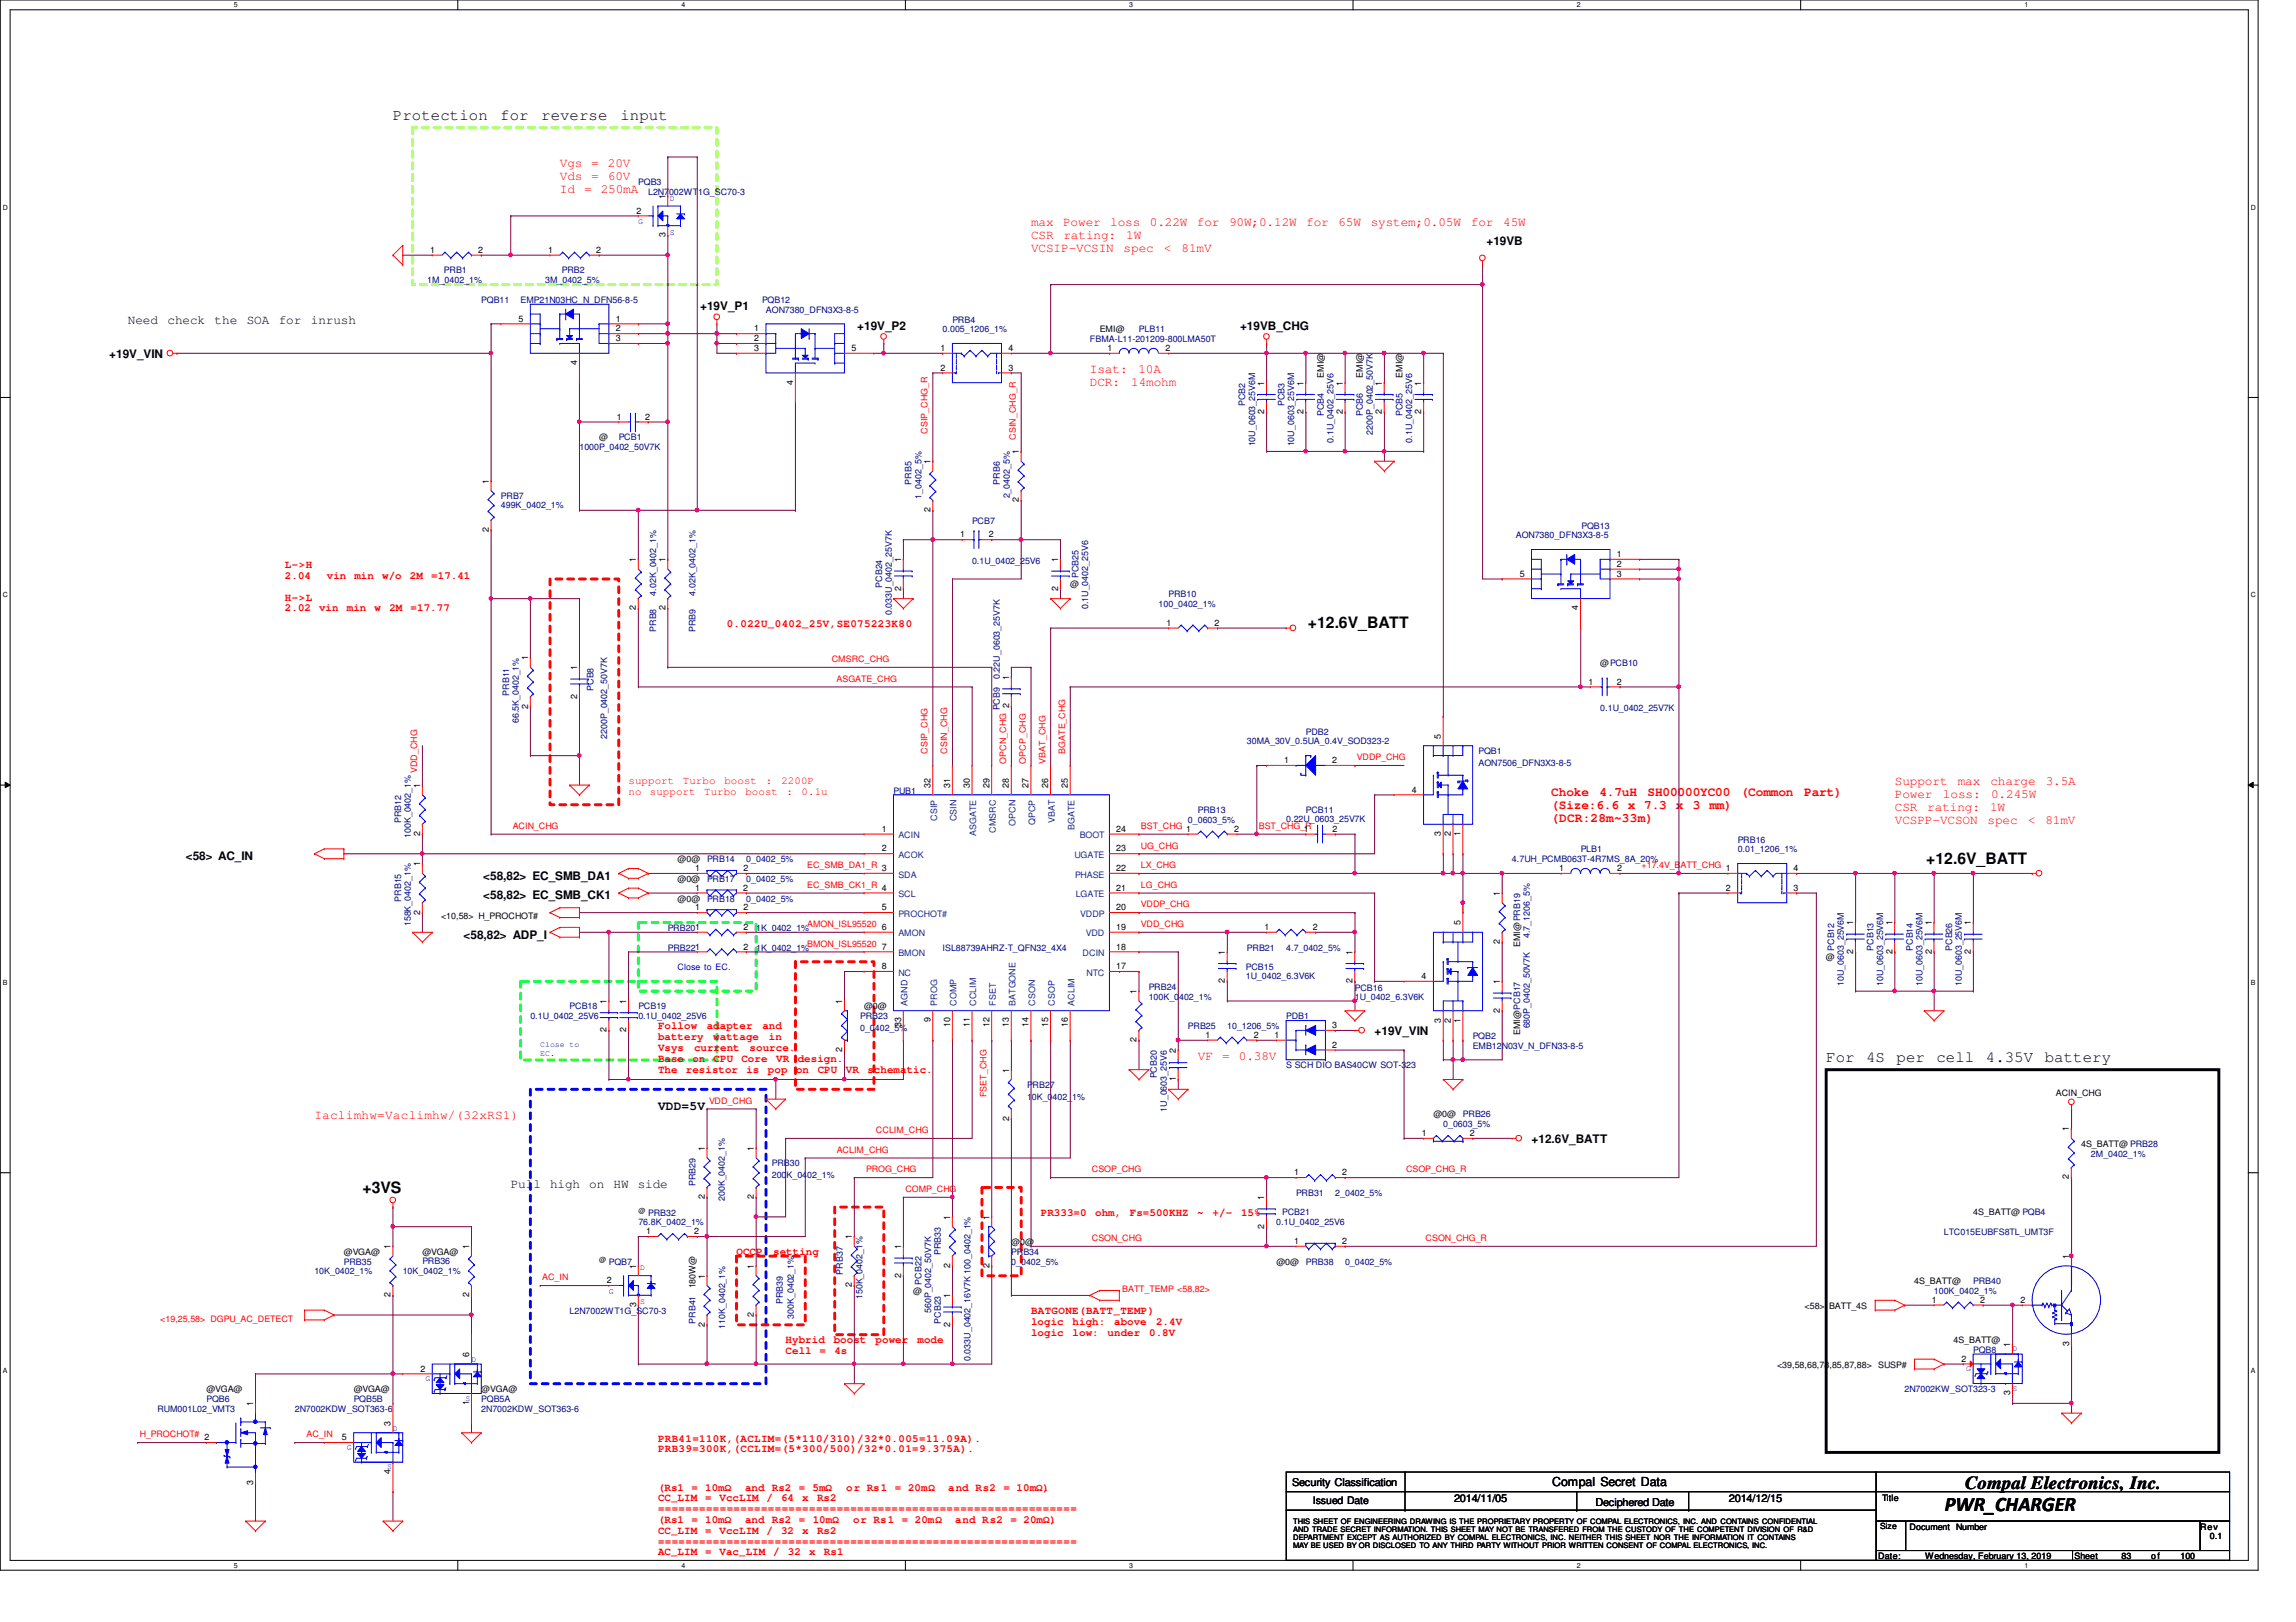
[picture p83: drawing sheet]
<svg xmlns="http://www.w3.org/2000/svg" width="297mm" height="210mm" viewBox="0 0 297 210" stroke-linecap="round" stroke-linejoin="round" font-family="sans-serif">
<defs><g id="words">
<text font-size="2.7" x="251.6" y="195.6">PWR_CHARGER</text>
<text font-size="2.4" x="254.2" y="192.7">Compal Electronics, Inc.</text>
<g font-size="2">
<text x="50.8" y="15.5">Protection</text>
<text x="64.7" y="15.5">for</text>
<text x="70" y="15.5">reverse</text>
<text x="80.3" y="15.5">input</text>
<text x="169.2" y="81.3">+12.6V_BATT</text>
<text x="249.2" y="111.8">+12.6V_BATT</text>
<text x="236.3" y="137.5">For</text>
<text x="241.4" y="137.5">4S</text>
<text x="245.4" y="137.5">per</text>
<text x="250.5" y="137.5">cell</text>
<text x="256.9" y="137.5">4.35V</text>
<text x="264.5" y="137.5">battery</text>
<text x="46.9" y="154.4">+3VS</text>
</g>
<g font-size="1.7" fill="#f00">
<text x="72.4" y="21.6">Vgs =</text>
<text x="72.4" y="23.3">Vds =</text>
<text x="78.7" y="21.6">20V</text>
<text x="78.7" y="23.3">60V</text>
<text x="72.4" y="24.9">Id</text>
<text x="75.6" y="24.9">=</text>
<text x="77.7" y="24.9">250mA</text>
<text x="133.4" y="29.3">max</text>
<text x="137.5" y="29.3">Power</text>
<text x="143.6" y="29.3">loss</text>
<text x="148.8" y="29.3">0.22W</text>
<text x="154.9" y="29.3">for</text>
<text x="159" y="29.3">90W;0.12W</text>
<text x="169" y="29.3">for</text>
<text x="173.1" y="29.3">65W</text>
<text x="177.3" y="29.3">system;0.05W</text>
<text x="190.3" y="29.3">for</text>
<text x="194.5" y="29.3">45W</text>
<text x="133.4" y="30.9">CSR</text>
<text x="133.4" y="32.6">VCSIP-VCSIN</text>
<text x="137.6" y="30.9">rating:</text>
<text x="145.4" y="32.6">spec</text>
<text x="145.7" y="30.9">1W</text>
<text x="150.6" y="32.6">&lt;</text>
<text x="152.9" y="32.6">81mV</text>
<text x="141" y="48.3">Isat:</text>
<text x="141" y="50">DCR:</text>
<text x="146.3" y="50">14mohm</text>
<text x="147.3" y="48.3">10A</text>
<text x="245.1" y="101.6">Support</text>
<text x="253.3" y="101.6">max</text>
<text x="257.5" y="101.6">charge</text>
<text x="264.7" y="101.6">3.5A</text>
<text x="200.7" y="103">Choke</text>
<text x="200.7" y="104.7">(Size:6.6 x 7.3</text>
<text x="200.7" y="106.3">(DCR:28m~33m)</text>
<text x="206.9" y="103">4.7uH</text>
<text x="213.1" y="103">SH00000YC00</text>
<text x="216.8" y="104.7">x</text>
<text x="219" y="104.7">3</text>
<text x="221.1" y="104.7">mm)</text>
<text x="225.2" y="103">(Common</text>
<text x="233.4" y="103">Part)</text>
<text x="245.1" y="103.3">Power</text>
<text x="245.1" y="104.9">CSR</text>
<text x="245.1" y="106.6">VCSPP-VCSON</text>
<text x="249.3" y="104.9">rating:</text>
<text x="251.4" y="103.3">loss:</text>
<text x="257.1" y="106.6">spec</text>
<text x="257.5" y="104.9">1W</text>
<text x="257.6" y="103.3">0.245W</text>
<text x="262.3" y="106.6">&lt;</text>
<text x="264.6" y="106.6">81mV</text>
<text x="155" y="137.2">VF</text>
<text x="158.1" y="137.2">=</text>
<text x="160.3" y="137.2">0.38V</text>
<text x="40.7" y="144.8">Iaclimhw=Vaclimhw/(32xRS1)</text>
</g>
<g font-size="1.7">
<text x="16.5" y="42">Need</text>
<text x="21.7" y="42">check</text>
<text x="27.8" y="42">the</text>
<text x="31.9" y="42">SOA</text>
<text x="36.1" y="42">for</text>
<text x="40.2" y="42">inrush</text>
<text x="85.1" y="143.7">VDD=5V</text>
<text x="66.1" y="153.7">Pull</text>
<text x="71.2" y="153.7">high</text>
<text x="76.2" y="153.7">on</text>
<text x="79.4" y="153.7">HW</text>
<text x="82.5" y="153.7">side</text>
</g>
<text font-size="1.6" x="200.8" y="192.3">Compal Secret Data</text>
<g font-size="1.5">
<text x="192.3" y="31.7">+19VB</text>
<text x="90.6" y="40.2">+19V_P1</text>
<text x="14.1" y="46.3">+19V_VIN</text>
<text x="110.9" y="42.7">+19V_P2</text>
<text x="160.4" y="42.7">+19VB_CHG</text>
<text x="24" y="111.3">&lt;58&gt; AC_IN</text>
<text x="62.5" y="113.8">&lt;58,82&gt; EC_SMB_DA1</text>
<text x="62.5" y="116.4">&lt;58,82&gt; EC_SMB_CK1</text>
<text x="60" y="121.5">&lt;58,82&gt; ADP_I</text>
<text x="177.8" y="133.9">+19V_VIN</text>
<text x="198.2" y="147.9">+12.6V_BATT</text>
</g>
<g font-size="1.4" fill="#f00">
<text x="36.9" y="73.5">L-&gt;H</text>
<text x="36.9" y="74.9">2.04</text>
<text x="36.9" y="77.7">H-&gt;L</text>
<text x="42.3" y="74.9">vin</text>
<text x="45.8" y="74.9">min</text>
<text x="49.4" y="74.9">w/o</text>
<text x="53" y="74.9">2M</text>
<text x="55.8" y="74.9">=17.41</text>
<text x="36.9" y="79.1">2.02</text>
<text x="41.3" y="79.1">vin</text>
<text x="44.9" y="79.1">min</text>
<text x="48.5" y="79.1">w</text>
<text x="50.4" y="79.1">2M</text>
<text x="53.1" y="79.1">=17.77</text>
<text x="94" y="81.2">0.022U_0402_25V,SE075223K80</text>
<text x="81.3" y="101.5">support</text>
<text x="88.3" y="101.5">Turbo</text>
<text x="93.7" y="101.5">boost</text>
<text x="99.1" y="101.5">:</text>
<text x="101.1" y="101.5">2200P</text>
<text x="81.3" y="102.9">no</text>
<text x="84.1" y="102.9">support</text>
<text x="91.1" y="102.9">Turbo</text>
<text x="96.4" y="102.9">boost</text>
<text x="101.8" y="102.9">:</text>
<text x="103.7" y="102.9">0.1u</text>
<text x="85.1" y="133.2">Follow</text>
<text x="85.1" y="134.6">battery</text>
<text x="85.1" y="136">Vsys</text>
<text x="85.1" y="137.4">Base</text>
<text x="89.6" y="137.4">on</text>
<text x="89.8" y="136">current</text>
<text x="91.4" y="133.2">adapter</text>
<text x="92.3" y="134.6">wattage</text>
<text x="92.3" y="137.4">CPU</text>
<text x="95.9" y="137.4">Core</text>
<text x="97" y="136">source.</text>
<text x="98.6" y="133.2">and</text>
<text x="99.5" y="134.6">in</text>
<text x="100.4" y="137.4">VR</text>
<text x="103.2" y="137.4">design.</text>
<text x="85.1" y="138.8">The</text>
<text x="88.7" y="138.8">resistor</text>
<text x="96.6" y="138.8">is</text>
<text x="99.4" y="138.8">pop</text>
<text x="103" y="138.8">on</text>
<text x="105.8" y="138.8">CPU</text>
<text x="109.4" y="138.8">VR</text>
<text x="112.2" y="138.8">schematic.</text>
<text x="134.7" y="157.4">PR333=0</text>
<text x="141.7" y="157.4">ohm,</text>
<text x="146.2" y="157.4">Fs=500KHZ</text>
<text x="154.9" y="157.4">~</text>
<text x="156.9" y="157.4">+/-</text>
<text x="160.6" y="157.4">15%</text>
<text x="95.3" y="162.4">OCCP</text>
<text x="100" y="162.4">setting</text>
<text x="101.6" y="173.9">Hybrid</text>
<text x="107.9" y="173.9">boost</text>
<text x="113.3" y="173.9">power</text>
<text x="118.7" y="173.9">mode</text>
<text x="133.4" y="170.1">BATGONE(BATT_TEMP)</text>
<text x="133.4" y="171.4">logic</text>
<text x="133.4" y="172.8">logic</text>
<text x="138.8" y="171.4">high:</text>
<text x="138.8" y="172.8">low:</text>
<text x="143.3" y="172.8">under</text>
<text x="144.1" y="171.4">above</text>
<text x="148.7" y="172.8">0.8V</text>
<text x="149.6" y="171.4">2.4V</text>
<text x="101.6" y="175.3">Cell</text>
<text x="106" y="175.3">=</text>
<text x="107.9" y="175.3">4s</text>
<text x="85.1" y="186.6">PRB41=110K,(ACLIM=(5*110/310)/32*0.005=11.09A).</text>
<text x="85.1" y="188">PRB39=300K,(CCLIM=(5*300/500)/32*0.01=9.375A).</text>
<text x="85.1" y="192.9">(Rs1 = 10mΩ</text>
<text x="85.1" y="194.3">CC_LIM =</text>
<text x="85.1" y="195.7">=============================================================</text>
<text x="85.1" y="197.1">(Rs1 = 10mΩ</text>
<text x="93.1" y="194.3">VccLIM /</text>
<text x="96.4" y="192.9">and Rs2 = 5mΩ</text>
<text x="96.4" y="197.1">and Rs2 =</text>
<text x="101" y="194.3">64</text>
<text x="103.8" y="194.3">x</text>
<text x="105.2" y="197.1">10mΩ</text>
<text x="105.7" y="194.3">Rs2</text>
<text x="109.5" y="192.9">or Rs1</text>
<text x="110.4" y="197.1">or Rs1</text>
<text x="115.8" y="192.9">= 20mΩ</text>
<text x="116.7" y="197.1">= 20mΩ</text>
<text x="122.7" y="192.9">and Rs2</text>
<text x="123.6" y="197.1">and Rs2</text>
<text x="129.8" y="192.9">= 10mΩ)</text>
<text x="130.7" y="197.1">= 20mΩ)</text>
<text x="134.9" y="192.9">.</text>
<text x="135.8" y="197.1">.</text>
<text x="85.1" y="198.5">CC_LIM =</text>
<text x="85.1" y="199.9">=============================================================</text>
<text x="85.1" y="201.3">AC_LIM =</text>
<text x="93.1" y="198.5">VccLIM /</text>
<text x="93.1" y="201.3">Vac_LIM /</text>
<text x="101" y="198.5">32</text>
<text x="101.9" y="201.3">32</text>
<text x="103.8" y="198.5">x</text>
<text x="104.7" y="201.3">x</text>
<text x="105.7" y="198.5">Rs2</text>
<text x="106.6" y="201.3">Rs1</text>
</g>
<g font-size="1.4">
<text x="167.2" y="192.3">Security Classification</text>
<text x="169.8" y="194.6">Issued Date</text>
<text x="188.1" y="194.3">2014/11/05</text>
<text x="206.4" y="194.9">Deciphered Date</text>
<text x="223.7" y="194.3">2014/12/15</text>
</g>
<g font-size="1.1" fill="#000080">
<text x="82.6" y="24">PQB3</text>
<text x="83.8" y="25.2">L2N7002WT1G_SC70-3</text>
<text x="57.4" y="35.4">PRB1</text>
<text x="72.7" y="35.4">PRB2</text>
<text x="55.3" y="36.7">1M_0402_1%</text>
<text x="62.3" y="39.2">PQB11</text>
<text x="67.3" y="39.2">EMP21N03HC_N_DFN56-8-5</text>
<text x="70.5" y="36.7">3M_0402_5%</text>
<text x="98.6" y="39.2">PQB12</text>
<text x="99.1" y="40.5">AON7380_DFN3X3-8-5</text>
<text x="123.2" y="41.7">PRB4</text>
<text x="121.9" y="43">0.005_1206_1%</text>
<text x="141" y="44.3">FBMA-L11-201209-800LMA50T</text>
<text x="147.4" y="43">PLB11</text>
<text x="161.1" y="52.6" transform="rotate(-90 161.1 52.6)">PCB2</text>
<text x="166.2" y="52.6" transform="rotate(-90 166.2 52.6)">PCB3</text>
<text x="171.3" y="53.8" transform="rotate(-90 171.3 53.8)">PCB4</text>
<text x="176.3" y="53.8" transform="rotate(-90 176.3 53.8)">PCB6</text>
<text x="181.4" y="53.8" transform="rotate(-90 181.4 53.8)">PCB5</text>
<text x="75" y="58.2">1000P_0402_50V7K</text>
<text x="80" y="57">PCB1</text>
<text x="162.4" y="57.8" transform="rotate(-90 162.4 57.8)">10U_0603_25V6M</text>
<text x="167.4" y="57.8" transform="rotate(-90 167.4 57.8)">10U_0603_25V6M</text>
<text x="172.5" y="57.3" transform="rotate(-90 172.5 57.3)">0.1U_0402_25V6</text>
<text x="177.6" y="56.3" transform="rotate(-90 177.6 56.3)">2200P_0402_50V7K</text>
<text x="182.7" y="57.3" transform="rotate(-90 182.7 57.3)">0.1U_0402_25V6</text>
<text x="64.8" y="64.6">PRB7</text>
<text x="64.8" y="65.7">499K_0402_1%</text>
<text x="117.9" y="62.7" transform="rotate(-90 117.9 62.7)">PRB5</text>
<text x="119.2" y="64.5" transform="rotate(-90 119.2 64.5)">1_0402_5%</text>
<text x="129.4" y="62.7" transform="rotate(-90 129.4 62.7)">PRB6</text>
<text x="130.6" y="64.5" transform="rotate(-90 130.6 64.5)">2_0402_5%</text>
<text x="125.8" y="67.8">PCB7</text>
<text x="196.1" y="69.7">AON7380_DFN3X3-8-5</text>
<text x="204.6" y="68.4">PQB13</text>
<text x="84.9" y="77.1" transform="rotate(-90 84.9 77.1)">4.02K_0402_1%</text>
<text x="90" y="77.1" transform="rotate(-90 90 77.1)">4.02K_0402_1%</text>
<text x="114.1" y="76.1" transform="rotate(-90 114.1 76.1)">PCB24</text>
<text x="125.8" y="73">0.1U_0402_25V6</text>
<text x="139.5" y="74.8" transform="rotate(-90 139.5 74.8)">PCB25</text>
<text x="151.2" y="77.3">PRB10</text>
<text x="84.9" y="81.8" transform="rotate(-90 84.9 81.8)">PRB8</text>
<text x="90" y="81.8" transform="rotate(-90 90 81.8)">PRB9</text>
<text x="115.4" y="79.6" transform="rotate(-90 115.4 79.6)">0.033U_0402_25V7K</text>
<text x="140.8" y="78.9" transform="rotate(-90 140.8 78.9)">0.1U_0402_25V6</text>
<text x="149.9" y="78.6">100_0402_1%</text>
<text x="76.8" y="89.4" transform="rotate(-90 76.8 89.4)">PCB8</text>
<text x="129.4" y="87.9" transform="rotate(-90 129.4 87.9)">0.22U_0603_25V7K</text>
<text x="65.9" y="90" transform="rotate(-90 65.9 90)">PRB11</text>
<text x="67.1" y="93.6" transform="rotate(-90 67.1 93.6)">66.5K_0402_1%</text>
<text x="78.6" y="95.6" transform="rotate(-90 78.6 95.6)">2200P_0402_50V7K</text>
<text x="129.4" y="91.9" transform="rotate(-90 129.4 91.9)">PCB9</text>
<text x="168.9" y="95.1">PDB2</text>
<text x="207" y="92">0.1U_0402_25V7K</text>
<text x="161.3" y="96.3">30MA_30V_0.5UA_0.4V_SOD323-2</text>
<text x="191.3" y="97.6">PQB1</text>
<text x="191.3" y="99.1">AON7506_DFN3X3-8-5</text>
<text x="51.9" y="106.5" transform="rotate(-90 51.9 106.5)">PRB12</text>
<text x="115.6" y="102.7">PUB1</text>
<text x="153.7" y="106.5">0_0603_5%</text>
<text x="155" y="105.2">PRB13</text>
<text x="166.4" y="106.4">0.22U_0603_25V7K</text>
<text x="168.9" y="105.2">PCB11</text>
<text x="53.2" y="108.4" transform="rotate(-90 53.2 108.4)">100K_0402_1%</text>
<text x="91.5" y="111.6">PRB14</text>
<text x="96.6" y="111.6">0_0402_5%</text>
<text x="195.6" y="111.6">4.7UH_PCMB063T-4R7MS_8A_20%</text>
<text x="204.5" y="110.3">PLB1</text>
<text x="224.8" y="109">PRB16</text>
<text x="224.8" y="110.3">0.01_1206_1%</text>
<text x="51.9" y="116.7" transform="rotate(-90 51.9 116.7)">PRB15</text>
<text x="53.2" y="119.9" transform="rotate(-90 53.2 119.9)">158K_0402_1%</text>
<text x="91.5" y="114.1">PRB17</text>
<text x="91.5" y="116.7">PRB18</text>
<text x="96.5" y="114.1">0_0402_5%</text>
<text x="96.6" y="116.7">0_0402_5%</text>
<text x="86.4" y="120.5">PRB201</text>
<text x="86.4" y="123">PRB221</text>
<text x="97.8" y="120.5">1K_0402_1%</text>
<text x="97.8" y="123">1K_0402_1%</text>
<text x="121.9" y="123">ISL88739AHRZ-T_QFN32_4X4</text>
<text x="161.2" y="125.5">PCB15</text>
<text x="161.3" y="123">PRB21</text>
<text x="166.4" y="123">4.7_0402_5%</text>
<text x="197.9" y="121.4" transform="rotate(-90 197.9 121.4)">4.7_1206_5%</text>
<text x="237.3" y="123" transform="rotate(-90 237.3 123)">PCB12</text>
<text x="242.4" y="123" transform="rotate(-90 242.4 123)">PCB13</text>
<text x="247.5" y="123.1" transform="rotate(-90 247.5 123.1)">PCB14</text>
<text x="252.5" y="123.1" transform="rotate(-90 252.5 123.1)">PCB26</text>
<text x="68.6" y="131.9">0.1U_0402_25V6</text>
<text x="73.7" y="130.6">PCB18</text>
<text x="82.6" y="130.6">PCB19</text>
<text x="82.6" y="131.9">0.1U_0402_25V6</text>
<text x="111.3" y="131.9">PRB23</text>
<text x="148.6" y="128.1">PRB24</text>
<text x="148.6" y="129.4">100K_0402_1%</text>
<text x="161.2" y="126.7">1U_0402_6.3V6K</text>
<text x="166.4" y="131.9">PDB1</text>
<text x="175.3" y="128.2">PCB16</text>
<text x="175.3" y="129.3">1U_0402_6.3V6K</text>
<text x="238.6" y="127.6" transform="rotate(-90 238.6 127.6)">10U_0603_25V6M</text>
<text x="243.6" y="127.6" transform="rotate(-90 243.6 127.6)">10U_0603_25V6M</text>
<text x="248.7" y="127.6" transform="rotate(-90 248.7 127.6)">10U_0603_25V6M</text>
<text x="253.8" y="127.6" transform="rotate(-90 253.8 127.6)">10U_0603_25V6M</text>
<text x="111.3" y="133.4">0_0402_5%</text>
<text x="153.7" y="133.2">PRB25</text>
<text x="158.8" y="133.2">10_1206_5%</text>
<text x="190.5" y="134.4">PQB2</text>
<text x="190.5" y="135.7">EMB12N03V_N_DFN33-8-5</text>
<text x="197.9" y="133.1" transform="rotate(-90 197.9 133.1)">680P_0402_50V7K</text>
<text x="132.9" y="140.8">PRB27</text>
<text x="132.9" y="142.3">10K_0402_1%</text>
<text x="149.7" y="139.6" transform="rotate(-90 149.7 139.6)">PCB20</text>
<text x="150.9" y="143.9" transform="rotate(-90 150.9 143.9)">1U_0603_25V6</text>
<text x="166.4" y="138.2">S SCH DIO BAS40CW SOT-323</text>
<text x="186.7" y="145.9">0_0603_5%</text>
<text x="189.3" y="144.6">PRB26</text>
<text x="270.5" y="149.7">2M_0402_1%</text>
<text x="90" y="153.5" transform="rotate(-90 90 153.5)">PRB29</text>
<text x="93.8" y="155.4" transform="rotate(-90 93.8 155.4)">200K_0402_1%</text>
<text x="99.9" y="151">PRB30</text>
<text x="99.9" y="152.5">200K_0402_1%</text>
<text x="167.7" y="154.8">PRB31</text>
<text x="172.7" y="154.8">2_0402_5%</text>
<text x="82.6" y="158.6">76.8K_0402_1%</text>
<text x="83.9" y="157.3">PRB32</text>
<text x="165.1" y="158.6">0.1U_0402_25V6</text>
<text x="165.9" y="157.3">PCB21</text>
<text x="251.5" y="159.8">LTC015EUBFS8TL_UMT3F</text>
<text x="40.7" y="164.9">10K_0402_1%</text>
<text x="44.5" y="163.6">PRB35</text>
<text x="52.1" y="164.9">10K_0402_1%</text>
<text x="54.6" y="163.6">PRB36</text>
<text x="78.8" y="163.6">PQB7</text>
<text x="109" y="164.9" transform="rotate(-90 109 164.9)">PRB37</text>
<text x="119.2" y="166.2" transform="rotate(-90 119.2 166.2)">PCB22</text>
<text x="121.7" y="162.4" transform="rotate(-90 121.7 162.4)">PRB33</text>
<text x="130.8" y="162.4">PRB34</text>
<text x="130.8" y="163.6">0_0402_5%</text>
<text x="168.9" y="163.6">PRB38</text>
<text x="174" y="163.6">0_0402_5%</text>
<text x="250.2" y="167.4">100K_0402_1%</text>
<text x="255.3" y="166.2">PRB40</text>
<text x="73.7" y="170">L2N7002WT1G_SC70-3</text>
<text x="90" y="171.3" transform="rotate(-90 90 171.3)">PRB41</text>
<text x="93.8" y="171.9" transform="rotate(-90 93.8 171.9)">110K_0402_1%</text>
<text x="101.3" y="168.8" transform="rotate(-90 101.3 168.8)">PRB39</text>
<text x="102.7" y="170.7" transform="rotate(-90 102.7 170.7)">300K_0402_1%</text>
<text x="111.6" y="168.1" transform="rotate(-90 111.6 168.1)">150K_0402_1%</text>
<text x="120.5" y="169.9" transform="rotate(-90 120.5 169.9)">560P_0402_50V7K</text>
<text x="121.7" y="171.3" transform="rotate(-90 121.7 171.3)">PCB23</text>
<text x="125.5" y="176.1" transform="rotate(-90 125.5 176.1)">0.033U_0402_16V7K 100_0402_1%</text>
<text x="255.3" y="175.1">PQB8</text>
<text x="20.4" y="182.7">RUM001L02_VMT3</text>
<text x="26.7" y="181.4">PQB6</text>
<text x="38.1" y="182.7">2N7002KDW_SOT363-6</text>
<text x="45.8" y="181.4">PQB5B</text>
<text x="62.3" y="181.4">PQB5A</text>
<text x="62.3" y="182.7">2N7002KDW_SOT363-6</text>
<text x="246.4" y="180.1">2N7002KW_SOT323-3</text>
</g>
<g font-size="1.1">
<text x="82.3" y="27.6">2</text>
<text x="86.1" y="25.8" transform="rotate(-90 86.1 25.8)">1</text>
<text x="55.7" y="32.7">1</text>
<text x="61.9" y="32.7">2</text>
<text x="70.9" y="32.7">1</text>
<text x="77.1" y="32.7">2</text>
<text x="86.1" y="30.7" transform="rotate(-90 86.1 30.7)">3</text>
<text x="67.1" y="41.6">5</text>
<text x="79.7" y="41.6">1</text>
<text x="74.7" y="47.2" transform="rotate(-90 74.7 47.2)">4</text>
<text x="79.7" y="44.2">3</text>
<text x="79.7" y="42.9">2</text>
<text x="97.6" y="45.4">3</text>
<text x="97.6" y="44.2">2</text>
<text x="97.6" y="42.9">1</text>
<text x="110.1" y="45.4">5</text>
<text x="121.7" y="48">2</text>
<text x="121.7" y="45.4">1</text>
<text x="130.5" y="45.4">4</text>
<text x="130.5" y="48">3</text>
<text x="142.3" y="43">EMI@</text>
<text x="143.3" y="45.4">1</text>
<text x="150.8" y="45.4">2</text>
<text x="102.6" y="49.8" transform="rotate(-90 102.6 49.8)">4</text>
<text x="163.6" y="53.6" transform="rotate(-90 163.6 53.6)">2</text>
<text x="163.6" y="49.9" transform="rotate(-90 163.6 49.9)">1</text>
<text x="168.6" y="53.6" transform="rotate(-90 168.6 53.6)">2</text>
<text x="168.6" y="49.9" transform="rotate(-90 168.6 49.9)">1</text>
<text x="171.3" y="48.9" transform="rotate(-90 171.3 48.9)">EMI@</text>
<text x="173.7" y="53.6" transform="rotate(-90 173.7 53.6)">2</text>
<text x="173.7" y="49.9" transform="rotate(-90 173.7 49.9)">1</text>
<text x="176.3" y="48.9" transform="rotate(-90 176.3 48.9)">EMI@</text>
<text x="178.8" y="53.6" transform="rotate(-90 178.8 53.6)">2</text>
<text x="178.8" y="49.9" transform="rotate(-90 178.8 49.9)">1</text>
<text x="181.4" y="48.9" transform="rotate(-90 181.4 48.9)">EMI@</text>
<text x="183.9" y="53.6" transform="rotate(-90 183.9 53.6)">2</text>
<text x="183.9" y="49.9" transform="rotate(-90 183.9 49.9)">1</text>
<text x="77.5" y="57">@</text>
<text x="79.8" y="54.3">1</text>
<text x="83.5" y="54.3">2</text>
<text x="131.8" y="58.8" transform="rotate(-90 131.8 58.8)">1</text>
<text x="63.2" y="62.6" transform="rotate(-90 63.2 62.6)">1</text>
<text x="120.4" y="60.1" transform="rotate(-90 120.4 60.1)">1</text>
<text x="131.8" y="65" transform="rotate(-90 131.8 65)">2</text>
<text x="63.2" y="68.8" transform="rotate(-90 63.2 68.8)">2</text>
<text x="120.4" y="66.3" transform="rotate(-90 120.4 66.3)">2</text>
<text x="124.2" y="69.5">1</text>
<text x="127.9" y="69.5">2</text>
<text x="82.3" y="72.8" transform="rotate(-90 82.3 72.8)">1</text>
<text x="86.1" y="72.8" transform="rotate(-90 86.1 72.8)">1</text>
<text x="116.6" y="76.4" transform="rotate(-90 116.6 76.4)">2</text>
<text x="116.6" y="72.8" transform="rotate(-90 116.6 72.8)">1</text>
<text x="136.9" y="76.4" transform="rotate(-90 136.9 76.4)">2</text>
<text x="136.9" y="72.8" transform="rotate(-90 136.9 72.8)">1</text>
<text x="138.5" y="76">@</text>
<text x="196.6" y="74.6">5</text>
<text x="209.2" y="74.6">3</text>
<text x="209.2" y="73.4">2</text>
<text x="209.2" y="72.1">1</text>
<text x="82.3" y="79" transform="rotate(-90 82.3 79)">2</text>
<text x="86.1" y="79" transform="rotate(-90 86.1 79)">2</text>
<text x="150.9" y="81">1</text>
<text x="157.1" y="81">2</text>
<text x="204.2" y="79" transform="rotate(-90 204.2 79)">4</text>
<text x="68.3" y="85.5" transform="rotate(-90 68.3 85.5)">1</text>
<text x="74.7" y="86.7" transform="rotate(-90 74.7 86.7)">1</text>
<text x="130.5" y="88" transform="rotate(-90 130.5 88)">1</text>
<text x="205.5" y="88.6">1</text>
<text x="207" y="86.2">@PCB10</text>
<text x="209.2" y="88.6">2</text>
<text x="68.3" y="91.7" transform="rotate(-90 68.3 91.7)">2</text>
<text x="74.7" y="90.4" transform="rotate(-90 74.7 90.4)">2</text>
<text x="130.5" y="91.7" transform="rotate(-90 130.5 91.7)">2</text>
<text x="186.4" y="95.6" transform="rotate(-90 186.4 95.6)">5</text>
<text x="54.3" y="102" transform="rotate(-90 54.3 102)">1</text>
<text x="120.4" y="102" transform="rotate(-90 120.4 102)">32</text>
<text x="122.9" y="102" transform="rotate(-90 122.9 102)">31</text>
<text x="125.5" y="102" transform="rotate(-90 125.5 102)">30</text>
<text x="128" y="102" transform="rotate(-90 128 102)">29</text>
<text x="130.5" y="102" transform="rotate(-90 130.5 102)">28</text>
<text x="133.1" y="102" transform="rotate(-90 133.1 102)">27</text>
<text x="135.6" y="102" transform="rotate(-90 135.6 102)">26</text>
<text x="138.2" y="102" transform="rotate(-90 138.2 102)">25</text>
<text x="166.1" y="98.8">1</text>
<text x="172.4" y="98.8">2</text>
<text x="114.1" y="107.6">1</text>
<text x="144.4" y="107.6">24</text>
<text x="153.4" y="107.6">1</text>
<text x="159.7" y="107.6">2</text>
<text x="168.7" y="107.6">1</text>
<text x="172.4" y="107.6">2</text>
<text x="182.6" y="102.6">4</text>
<text x="54.3" y="112.1" transform="rotate(-90 54.3 112.1)">1</text>
<text x="54.3" y="108.2" transform="rotate(-90 54.3 108.2)">2</text>
<text x="87.7" y="111.6">@0@</text>
<text x="90" y="112.7">1</text>
<text x="96.2" y="112.7">2</text>
<text x="114.1" y="112.7">3</text>
<text x="114.1" y="110.2">2</text>
<text x="144.4" y="112.7">22</text>
<text x="144.4" y="110.2">23</text>
<text x="186.4" y="108.2" transform="rotate(-90 186.4 108.2)">3</text>
<text x="187.7" y="108.2" transform="rotate(-90 187.7 108.2)">2</text>
<text x="189" y="108.2" transform="rotate(-90 189 108.2)">1</text>
<text x="201.7" y="112.7">1</text>
<text x="209.2" y="112.7">2</text>
<text x="223.3" y="112.7">1</text>
<text x="232" y="112.7">4</text>
<text x="54.3" y="118.3" transform="rotate(-90 54.3 118.3)">2</text>
<text x="57.1" y="119">&lt;10,58&gt; H_PROCHOT#</text>
<text x="87.7" y="114.1">@0@</text>
<text x="87.7" y="116.7">@0@</text>
<text x="89.9" y="115.3">1</text>
<text x="89.9" y="117.8">1</text>
<text x="96.2" y="115.3">2</text>
<text x="96.2" y="117.8">2</text>
<text x="114.1" y="117.8">5</text>
<text x="114.1" y="115.3">4</text>
<text x="144.4" y="117.8">20</text>
<text x="144.4" y="115.3">21</text>
<text x="189" y="119.8" transform="rotate(-90 189 119.8)">5</text>
<text x="194" y="115.9" transform="rotate(-90 194 115.9)">1</text>
<text x="223.3" y="115.3">2</text>
<text x="232" y="115.3">3</text>
<text x="239.7" y="119.7" transform="rotate(-90 239.7 119.7)">1</text>
<text x="244.8" y="119.7" transform="rotate(-90 244.8 119.7)">1</text>
<text x="249.9" y="119.7" transform="rotate(-90 249.9 119.7)">1</text>
<text x="255" y="119.8" transform="rotate(-90 255 119.8)">1</text>
<text x="96.2" y="120.3">2</text>
<text x="96.2" y="122.9">2</text>
<text x="114.1" y="125.4">8</text>
<text x="114.1" y="122.9">7</text>
<text x="114.1" y="120.3">6</text>
<text x="144.4" y="125.4">17</text>
<text x="144.4" y="120.3">19</text>
<text x="144.4" y="122.9">18</text>
<text x="158.5" y="123.6" transform="rotate(-90 158.5 123.6)">1</text>
<text x="163.6" y="120.3">1</text>
<text x="169.8" y="120.3">2</text>
<text x="175" y="123.6" transform="rotate(-90 175 123.6)">1</text>
<text x="194" y="122.2" transform="rotate(-90 194 122.2)">2</text>
<text x="196.7" y="122.5" transform="rotate(-90 196.7 122.5)">EMI@PRB19</text>
<text x="236.2" y="124.3">@</text>
<text x="239.7" y="123.4" transform="rotate(-90 239.7 123.4)">2</text>
<text x="244.8" y="123.4" transform="rotate(-90 244.8 123.4)">2</text>
<text x="249.9" y="123.4" transform="rotate(-90 249.9 123.4)">2</text>
<text x="255" y="123.4" transform="rotate(-90 255 123.4)">2</text>
<text x="78.5" y="129.9" transform="rotate(-90 78.5 129.9)">1</text>
<text x="81" y="129.9" transform="rotate(-90 81 129.9)">1</text>
<text x="109" y="129.9" transform="rotate(-90 109 129.9)">1</text>
<text x="111.8" y="130.6">@0@</text>
<text x="147" y="128.6" transform="rotate(-90 147 128.6)">1</text>
<text x="158.5" y="127.2" transform="rotate(-90 158.5 127.2)">2</text>
<text x="175" y="127.2" transform="rotate(-90 175 127.2)">2</text>
<text x="183.9" y="126.7">4</text>
<text x="194" y="131.1" transform="rotate(-90 194 131.1)">2</text>
<text x="194" y="127.4" transform="rotate(-90 194 127.4)">1</text>
<text x="78.5" y="133.6" transform="rotate(-90 78.5 133.6)">2</text>
<text x="81" y="133.6" transform="rotate(-90 81 133.6)">2</text>
<text x="109" y="136.1" transform="rotate(-90 109 136.1)">2</text>
<text x="116.6" y="133" transform="rotate(-90 116.6 133)">33</text>
<text x="120.4" y="132.3" transform="rotate(-90 120.4 132.3)">9</text>
<text x="122.9" y="133" transform="rotate(-90 122.9 133)">10</text>
<text x="125.5" y="133" transform="rotate(-90 125.5 133)">11</text>
<text x="128" y="133" transform="rotate(-90 128 133)">12</text>
<text x="130.5" y="133" transform="rotate(-90 130.5 133)">13</text>
<text x="133.1" y="133" transform="rotate(-90 133.1 133)">14</text>
<text x="135.6" y="133" transform="rotate(-90 135.6 133)">15</text>
<text x="138.2" y="133" transform="rotate(-90 138.2 133)">16</text>
<text x="147" y="134.9" transform="rotate(-90 147 134.9)">2</text>
<text x="152.1" y="136.3" transform="rotate(-90 152.1 136.3)">2</text>
<text x="156" y="134.3">1</text>
<text x="162.2" y="134.3">2</text>
<text x="164.9" y="134.3">1</text>
<text x="172.4" y="133">3</text>
<text x="172.4" y="135.6">2</text>
<text x="186.4" y="132.3" transform="rotate(-90 186.4 132.3)">3</text>
<text x="187.7" y="132.3" transform="rotate(-90 187.7 132.3)">2</text>
<text x="189" y="132.3" transform="rotate(-90 189 132.3)">1</text>
<text x="196.7" y="134" transform="rotate(-90 196.7 134)">EMI@PCB17</text>
<text x="130.5" y="138.8" transform="rotate(-90 130.5 138.8)">1</text>
<text x="152.1" y="139.9" transform="rotate(-90 152.1 139.9)">1</text>
<text x="266" y="141.8">ACIN_CHG</text>
<text x="91.2" y="148.9" transform="rotate(-90 91.2 148.9)">1</text>
<text x="97.5" y="149" transform="rotate(-90 97.5 149)">1</text>
<text x="130.5" y="145" transform="rotate(-90 130.5 145)">2</text>
<text x="183.9" y="147">1</text>
<text x="185.4" y="144.6">@0@</text>
<text x="190.1" y="147">2</text>
<text x="267.7" y="146.4" transform="rotate(-90 267.7 146.4)">1</text>
<text x="269.2" y="148.4">4S_BATT@ PRB28</text>
<text x="91.2" y="155.2" transform="rotate(-90 91.2 155.2)">2</text>
<text x="97.5" y="155.2" transform="rotate(-90 97.5 155.2)">2</text>
<text x="163.6" y="155.3" transform="rotate(-90 163.6 155.3)">1</text>
<text x="167.4" y="152.1">1</text>
<text x="173.6" y="152.1">2</text>
<text x="267.7" y="152.6" transform="rotate(-90 267.7 152.6)">2</text>
<text x="50.5" y="161.7" transform="rotate(-90 50.5 161.7)">1</text>
<text x="60.7" y="161.6" transform="rotate(-90 60.7 161.6)">1</text>
<text x="83.6" y="159.7">1</text>
<text x="89.8" y="159.7">2</text>
<text x="110.2" y="160.4" transform="rotate(-90 110.2 160.4)">1</text>
<text x="116.6" y="161.7" transform="rotate(-90 116.6 161.7)">1</text>
<text x="122.9" y="157.8" transform="rotate(-90 122.9 157.8)">1</text>
<text x="128" y="157.8" transform="rotate(-90 128 157.8)">1</text>
<text x="130.8" y="161.1">@0@</text>
<text x="163.6" y="159" transform="rotate(-90 163.6 159)">2</text>
<text x="167.4" y="161">1</text>
<text x="173.6" y="161">2</text>
<text x="255.3" y="157.3">4S_BATT@ PQB4</text>
<text x="44.5" y="162.4">@VGA@</text>
<text x="50.5" y="167.9" transform="rotate(-90 50.5 167.9)">2</text>
<text x="54.6" y="162.4">@VGA@</text>
<text x="60.7" y="167.9" transform="rotate(-90 60.7 167.9)">2</text>
<text x="78.5" y="166.1">2</text>
<text x="82.3" y="164.2" transform="rotate(-90 82.3 164.2)">1</text>
<text x="90" y="166.7" transform="rotate(-90 90 166.7)">180W@</text>
<text x="91.2" y="165.5" transform="rotate(-90 91.2 165.5)">1</text>
<text x="97.5" y="164.2" transform="rotate(-90 97.5 164.2)">1</text>
<text x="110.2" y="166.6" transform="rotate(-90 110.2 166.6)">2</text>
<text x="116.6" y="165.3" transform="rotate(-90 116.6 165.3)">2</text>
<text x="118.1" y="167.5">@</text>
<text x="122.9" y="164.1" transform="rotate(-90 122.9 164.1)">2</text>
<text x="128" y="164.1" transform="rotate(-90 128 164.1)">2</text>
<text x="165.1" y="163.6">@0@</text>
<text x="247.7" y="166.2">4S_BATT@</text>
<text x="267.7" y="162.9" transform="rotate(-90 267.7 162.9)">1</text>
<text x="82.3" y="169.1" transform="rotate(-90 82.3 169.1)">3</text>
<text x="91.2" y="171.7" transform="rotate(-90 91.2 171.7)">2</text>
<text x="97.5" y="170.4" transform="rotate(-90 97.5 170.4)">2</text>
<text x="122.9" y="171.7" transform="rotate(-90 122.9 171.7)">2</text>
<text x="122.9" y="168" transform="rotate(-90 122.9 168)">1</text>
<text x="233.5" y="169.4">&lt;58&gt;</text>
<text x="236.6" y="169.4">BATT_4S</text>
<text x="249.9" y="168.6">1</text>
<text x="252.7" y="173.8">4S_BATT@</text>
<text x="256.2" y="168.6">2</text>
<text x="261.4" y="168.6">2</text>
<text x="54.4" y="177.5">2</text>
<text x="60.7" y="175.6" transform="rotate(-90 60.7 175.6)">6</text>
<text x="229.9" y="177">&lt;39,58,68,78,85,87,88&gt;</text>
<text x="243" y="177">SUSP#</text>
<text x="253.7" y="176.2">2</text>
<text x="260.1" y="174.3" transform="rotate(-90 260.1 174.3)">1</text>
<text x="267.7" y="174.2" transform="rotate(-90 267.7 174.2)">3</text>
<text x="26.7" y="180.2">@VGA@</text>
<text x="32.8" y="182" transform="rotate(-90 32.8 182)">1</text>
<text x="45.8" y="180.2">@VGA@</text>
<text x="50.5" y="184.5" transform="rotate(-90 50.5 184.5)">3</text>
<text x="60.7" y="181.9" transform="rotate(-90 60.7 181.9)">1</text>
<text x="62.3" y="180.2">@VGA@</text>
<text x="260.1" y="180.6" transform="rotate(-90 260.1 180.6)">3</text>
<text x="26.5" y="186.4">2</text>
<text x="44.2" y="186.4">5</text>
<text x="50.5" y="190.7" transform="rotate(-90 50.5 190.7)">4</text>
<text x="32.8" y="192.1" transform="rotate(-90 32.8 192.1)">3</text>
<text x="243.2" y="197.9">Size</text>
<text x="243.5" y="194.3">Title</text>
<text x="247" y="197.9">Document Number</text>
<text x="284.6" y="197.9">Rev</text>
<text x="243" y="201.8">Date:</text>
<text x="249.1" y="201.8">Wednesday, February 13, 2019</text>
<text x="268.4" y="201.8">Sheet</text>
<text x="274.5" y="201.8">83</text>
<text x="278.3" y="201.8">o f</text>
<text x="282.1" y="201.8">100</text>
<text x="285.9" y="199.2">0.1</text>
</g>
<g font-size="1.1" fill="#00f">
<text x="82.6" y="29">G</text>
<text x="86.6" y="25.9">D</text>
<text x="86.6" y="30.4">S</text>
<text x="87.7" y="125.6">Close to EC.</text>
<text x="69.9" y="135.6">Close to</text>
<text x="69.9" y="136.6">EC.</text>
<text x="78.8" y="167.4">G</text>
<text x="82.8" y="164.4">D</text>
<text x="82.8" y="168.8">S</text>
<text x="55" y="178.7">G</text>
<text x="61" y="176.3">D</text>
<text x="254.4" y="177.4">G</text>
<text x="260.4" y="174.9">D</text>
<text x="260.4" y="180">S</text>
<text x="50.8" y="185.2">D</text>
<text x="60.2" y="181.3">S</text>
<text x="44.9" y="187.6">G</text>
<text x="50.1" y="190.2">S</text>
</g>
<g font-size="1.1" fill="#f00">
<text x="120" y="56.1" transform="rotate(-90 120 56.1)">CSIP_CHG_R</text>
<text x="131.4" y="56.9" transform="rotate(-90 131.4 56.9)">CSIN_CHG_R</text>
<text x="107.6" y="85.7">CMSRC_CHG</text>
<text x="108.2" y="88.2">ASGATE_CHG</text>
<text x="54" y="100.1" transform="rotate(-90 54 100.1)">VDD_CHG</text>
<text x="120" y="97.5" transform="rotate(-90 120 97.5)">CSIP_CHG</text>
<text x="122.5" y="97.5" transform="rotate(-90 122.5 97.5)">CSIN_CHG</text>
<text x="130.2" y="98.8" transform="rotate(-90 130.2 98.8)">OPCN_CHG</text>
<text x="132.7" y="98.8" transform="rotate(-90 132.7 98.8)">OPCP_CHG</text>
<text x="135.2" y="98.8" transform="rotate(-90 135.2 98.8)">VBAT_CHG</text>
<text x="137.8" y="97.5" transform="rotate(-90 137.8 97.5)">BGATE_CHG</text>
<text x="175.5" y="98.4">VDDP_CHG</text>
<text x="66.3" y="107.3">ACIN_CHG</text>
<text x="147.6" y="107.3">BST_CHG</text>
<text x="162.9" y="107.3">BST_CHG_R</text>
<text x="104.4" y="112.4">EC_SMB_DA1_R</text>
<text x="147.6" y="112.4">LX_CHG</text>
<text x="147.6" y="109.8">UG_CHG</text>
<text x="212.4" y="112.4">+17.4V_BATT_CHG</text>
<text x="104.4" y="120">AMON_ISL95520</text>
<text x="104.4" y="114.9">EC_SMB_CK1_R</text>
<text x="147.6" y="120">VDD_CHG</text>
<text x="147.6" y="117.4">VDDP_CHG</text>
<text x="147.6" y="114.9">LG_CHG</text>
<text x="104.4" y="122.5">BMON_ISL95520</text>
<text x="91.7" y="142.8">VDD_CHG</text>
<text x="127.6" y="142" transform="rotate(-90 127.6 142)">FSET_CHG</text>
<text x="108.2" y="149.2">ACLIM_CHG</text>
<text x="113.3" y="146.6">CCLIM_CHG</text>
<text x="112.1" y="151.7">PROG_CHG</text>
<text x="117.1" y="154.3">COMP_CHG</text>
<text x="141.3" y="151.7">CSOP_CHG</text>
<text x="181.9" y="151.7">CSOP_CHG_R</text>
<text x="141.3" y="160.6">CSON_CHG</text>
<text x="184.4" y="160.6">CSON_CHG_R</text>
<text x="70.1" y="165.7">AC_IN</text>
<text x="145.2" y="167.2">BATT_TEMP &lt;58,82&gt;</text>
<text x="20.7" y="171">&lt;19,25,58&gt; DGPU_AC_DETECT</text>
<text x="18.1" y="186">H_PROCHOT#</text>
<text x="39.7" y="186">AC_IN</text>
</g>
<g font-size="1.1" fill="#004080">
<text x="121.2" y="106.2" transform="rotate(-90 121.2 106.2)">CSIP</text>
<text x="123.8" y="106.3" transform="rotate(-90 123.8 106.3)">CSIN</text>
<text x="128.8" y="107.8" transform="rotate(-90 128.8 107.8)">CMSRC</text>
<text x="131.4" y="106.8" transform="rotate(-90 131.4 106.8)">OPCN</text>
<text x="133.9" y="106.8" transform="rotate(-90 133.9 106.8)">QPCP</text>
<text x="136.5" y="106.5" transform="rotate(-90 136.5 106.5)">VBAT</text>
<text x="139" y="107.4" transform="rotate(-90 139 107.4)">BGATE</text>
<text x="116.2" y="113.6">SDA</text>
<text x="116.2" y="111">ACOK</text>
<text x="116.2" y="108.5">ACIN</text>
<text x="126.3" y="108.1" transform="rotate(-90 126.3 108.1)">ASGATE</text>
<text x="139" y="111">UGATE</text>
<text x="139.1" y="113.6">PHASE</text>
<text x="139.7" y="108.5">BOOT</text>
<text x="116.2" y="118.6">PROCHOT#</text>
<text x="116.2" y="116.1">SCL</text>
<text x="139.2" y="116.1">LGATE</text>
<text x="139.8" y="118.6">VDDP</text>
<text x="116.2" y="123.7">BMON</text>
<text x="116.2" y="121.2">AMON</text>
<text x="140.1" y="123.7">DCIN</text>
<text x="140.5" y="121.2">VDD</text>
<text x="116.2" y="126.3">NC</text>
<text x="117.4" y="130.2" transform="rotate(-90 117.4 130.2)">AGND</text>
<text x="121.2" y="130.2" transform="rotate(-90 121.2 130.2)">PROG</text>
<text x="123.8" y="130.2" transform="rotate(-90 123.8 130.2)">COMP</text>
<text x="126.3" y="130.2" transform="rotate(-90 126.3 130.2)">CCLIM</text>
<text x="128.8" y="130.2" transform="rotate(-90 128.8 130.2)">FSET</text>
<text x="131.4" y="130.2" transform="rotate(-90 131.4 130.2)">BATGONE</text>
<text x="133.9" y="130.2" transform="rotate(-90 133.9 130.2)">CSON</text>
<text x="136.5" y="130.2" transform="rotate(-90 136.5 130.2)">CSOP</text>
<text x="139" y="130.2" transform="rotate(-90 139 130.2)">ACLIM</text>
<text x="140.6" y="126.3">NTC</text>
</g>
<g font-size="1">
<text x="167.3" y="197.2">THIS SHEET OF ENGINEERING DRAWING IS THE PROPRIETARY PROPERTY OF COMPAL ELECTRONICS, INC. AND CONTAINS CONFIDENTIAL</text>
<text x="167.3" y="198.2">AND TRADE SECRET INFORMATION. THIS SHEET MAY NOT BE TRANSFERED FROM THE CUSTODY OF THE COMPETENT DIVISION OF R&amp;D</text>
<text x="167.3" y="199.3">DEPARTMENT EXCEPT AS AUTHORIZED BY COMPAL ELECTRONICS, INC. NEITHER THIS SHEET NOR THE INFORMATION IT CONTAINS</text>
<text x="167.3" y="200.3">MAY BE USED BY OR DISCLOSED TO ANY THIRD PARTY WITHOUT PRIOR WRITTEN CONSENT OF COMPAL ELECTRONICS, INC.</text>
</g>
<g font-size=".9">
<text x="30.3" y=".9">5</text>
<text x="88.2" y=".9">4</text>
<text x="146.1" y=".9">3</text>
<text x="204" y=".9">2</text>
<text x="261.9" y=".9">1</text>
<text x=".4" y="27.1">D</text>
<text x="291.2" y="27.1">D</text>
<text x=".4" y="77.3">C</text>
<text x="291.2" y="77.3">C</text>
<text x=".4" y="127.5">B</text>
<text x="291.2" y="127.5">B</text>
<text x="82.6" y="157">@</text>
<text x="77.5" y="163.3">@</text>
<text x=".4" y="177.6">A</text>
<text x="291.2" y="177.6">A</text>
<text x="30.3" y="202.9">5</text>
<text x="88.2" y="202.9">4</text>
<text x="146.1" y="202.9">3</text>
<text x="204" y="202.9">2</text>
<text x="261.9" y="202.9">1</text>
</g>
</g></defs>
<path d="M1.3 1.3h289.6v200.6h-289.6zM292.1 0v203.2h-292.1v-203.2h292.1" fill="none" stroke="#000" stroke-width=".13"/>
<g fill="#fff">
<path d="M30.3 .1h.5v1h-.5z"/>
<path d="M30.3 202.1h.5v1h-.5z"/>
</g>
<path d="M59.2 0v1.3M59.2 201.9v1.3" fill="none" stroke="#000" stroke-width=".13"/>
<g fill="#fff">
<path d="M88.2 .1h.5v1h-.5z"/>
<path d="M88.2 202.1h.5v1h-.5z"/>
</g>
<path d="M117.1 0v1.3M117.1 201.9v1.3" fill="none" stroke="#000" stroke-width=".13"/>
<g fill="#fff">
<path d="M146.1 .1h.5v1h-.5z"/>
<path d="M146.1 202.1h.5v1h-.5z"/>
</g>
<path d="M175 0v1.3M175 201.9v1.3" fill="none" stroke="#000" stroke-width=".13"/>
<g fill="#fff">
<path d="M204 .1h.5v1h-.5z"/>
<path d="M204 202.1h.5v1h-.5z"/>
</g>
<path d="M233 0v1.3M233 201.9v1.3" fill="none" stroke="#000" stroke-width=".13"/>
<g fill="#fff">
<path d="M261.9 .1h.5v1h-.5z"/>
<path d="M261.9 202.1h.5v1h-.5z"/>
<path d="M.4 26.3h.6v1h-.6z"/>
<path d="M291.2 26.3h.6v1h-.6z"/>
<path d="M.4 76.5h.6v1h-.6z"/>
<path d="M291.2 76.5h.6v1h-.6z"/>
</g>
<path d="M0 51.4h1.3M290.9 51.4h1.2" fill="none" stroke="#000" stroke-width=".13"/>
<g fill="#fff">
<path d="M.4 126.7h.6v1h-.6z"/>
<path d="M291.2 126.7h.6v1h-.6z"/>
</g>
<path d="M0 101.6h1.3M.7 101.2l.6 .4-.6 .3zM290.9 101.6l.6-.4v.7zM290.9 101.6h1.2" fill="none" stroke="#000" stroke-width=".13"/>
<path d="M.7 101.2l.6 .4-.6 .3zM290.9 101.6l.6-.4v.7z" fill="#000"/>
<g fill="#fff">
<path d="M.4 176.8h.5v1h-.5z"/>
<path d="M291.2 176.8h.6v1h-.6z"/>
</g>
<path d="M0 151.8h1.3M290.9 151.8h1.2" fill="none" stroke="#000" stroke-width=".13"/>
<path d="M53.4 16.5h39.3v20.3h-39.3z" fill="none" stroke="#80ff00" stroke-width=".38" stroke-dasharray=".8 .8"/>
<path d="M68.6 141h30.5v38.1h-30.5z" fill="none" stroke="#00f" stroke-width=".38" stroke-dasharray=".8 .8"/>
<path d="M71.2 74.9h8.8v29.2h-8.8zM102.9 124.5h10.2v16.5h-10.2zM108 156.2h6.3v16.5h-6.3zM127 153.7h5.1v11.4h-5.1zM95.3 162.6h8.9v8.8h-8.9z" fill="none" stroke="#f00" stroke-width=".38" stroke-dasharray=".8 .8"/>
<path d="M82.6 119.4h15.2v8.9h-15.2zM67.3 127h25.4v10.2h-25.4z" fill="none" stroke="#00ff40" stroke-width=".38" stroke-dasharray=".8 .8"/>
<path d="M236.3 138.4h50.8v49.6h-50.8z" fill="none" stroke="#000" stroke-width=".38"/>
<path d="M152.4 134.6h.1M152.4 123.2h.1M152.4 134.6h3.8M152.4 123.2v11.4M162.6 134.6h.1M162.6 134.6h2.5M130.8 167.6h.1M130.8 167.6h10.2" fill="none" stroke="#800040" stroke-width=".13"/>
<path d="M152.2 134.4h.4v.2v.2h-.2h-.2z" fill-rule="evenodd" fill="#f0f"/>
<path d="M152.2 134.4h.4v.2v.2h-.2h-.2z" fill="none" stroke="#f0f" stroke-width=".13"/>
<path d="M147.4 115.6h.1M147.4 115.6h30.4M116.9 134.6h.1M116.9 134.6v5.1M123.2 134.6h.1M123.2 134.6v20.3M125.8 134.6h.1M125.8 134.6v12.7M138.5 134.6h.1M138.5 134.6v15.3" fill="none" stroke="#800040" stroke-width=".13"/>
<path d="M123 154.7h.4v.2v.2l-.2 .1-.2-.1z" fill-rule="evenodd" fill="#f0f"/>
<path d="M123 154.7h.4v.2v.2l-.2 .1-.2-.1z" fill="none" stroke="#f0f" stroke-width=".13"/>
<g fill="none" stroke="#800040" stroke-width=".13">
<path d="M86.4 43.2h8.9M92.7 43.2h.1M95.3 43.2h.1M147.4 113h.1M147.4 113h27.9M147.4 107.9h.1M147.4 107.9h6.3M147.4 110.5h.1M147.4 110.5h30.4M147.4 118.1h.1M147.4 118.1h27.9M120.7 134.6h.1"/>
<path d="M120.7 134.6v17.8M135.9 134.6h.1M135.9 134.6v17.8M147.4 123.2h.1M147.4 123.2h5"/>
</g>
<path d="M86.2 43h.3l.1 .1-.1 .2-.1 .1-.2-.1z" fill-rule="evenodd" fill="#f0f"/>
<path d="M86.2 43h.3l.1 .1-.1 .2-.1 .1-.2-.1z" fill="none" stroke="#f0f" stroke-width=".13"/>
<path d="M92.6 43h.3l.1 .1-.1 .2-.2 .1-.1-.1z" fill-rule="evenodd" fill="#f0f"/>
<path d="M92.6 43h.3l.1 .1-.1 .2-.2 .1-.1-.1z" fill="none" stroke="#f0f" stroke-width=".13"/>
<path d="M128.3 134.6h.1M128.3 134.6v22.9M133.4 134.6h.1M133.4 134.6v26.7M147.4 120.6h.1M147.4 120.6h11.4" fill="none" stroke="#800040" stroke-width=".13"/>
<path d="M158.6 120.5h.3l.1 .1-.1 .2-.2 .1-.1-.1z" fill-rule="evenodd" fill="#f0f"/>
<path d="M158.6 120.5h.3l.1 .1-.1 .2-.2 .1-.1-.1z" fill="none" stroke="#f0f" stroke-width=".13"/>
<path d="M77.5 33h.1M77.5 33h8.9M135.9 36.8h.1M135.9 36.8v8.9M130.8 134.6h.1M130.8 134.6v3.8" fill="none" stroke="#800040" stroke-width=".13"/>
<path d="M135.7 45.5h.4v.2v.2h-.2h-.2z" fill-rule="evenodd" fill="#f0f"/>
<path d="M135.7 45.5h.4v.2v.2h-.2h-.2z" fill="none" stroke="#f0f" stroke-width=".13"/>
<path d="M86.4 41.9h.1M86.4 41.9v1.3M151.2 45.7h12.7M163.9 45.7h.1M68.6 77.5h.1M68.6 77.5h6.4M75 66h.1M75 66h7.6" fill="none" stroke="#800040" stroke-width=".13"/>
<path d="M68.4 77.3h.4v.1v.2l-.2 .1-.2-.1z" fill-rule="evenodd" fill="#f0f"/>
<path d="M68.4 77.3h.4v.1v.2l-.2 .1-.2-.1z" fill="none" stroke="#f0f" stroke-width=".13"/>
<path d="M163.9 58.4h.1M163.9 58.4h5M75 90.2h.1M75 90.2v7.6" fill="none" stroke="#800040" stroke-width=".13"/>
<path d="M168.8 58.2h.3l.1 .2-.1 .2h-.2h-.1z" fill-rule="evenodd" fill="#f0f"/>
<path d="M168.8 58.2h.3l.1 .2-.1 .2h-.2h-.1z" fill="none" stroke="#f0f" stroke-width=".13"/>
<path d="M54.6 107.9h.1M54.6 107.9v2.6M81.3 139.7h.1M81.3 139.7h19.1" fill="none" stroke="#800040" stroke-width=".13"/>
<path d="M100.2 139.5h.3l.1 .2-.1 .1-.2 .1-.1-.1z" fill-rule="evenodd" fill="#f0f"/>
<path d="M100.2 139.5h.3l.1 .2-.1 .1-.2 .1-.1-.1z" fill="none" stroke="#f0f" stroke-width=".13"/>
<path d="M81.1 139.5h.4v.2v.1l-.2 .1-.2-.1z" fill-rule="evenodd" fill="#f0f"/>
<path d="M81.1 139.5h.4v.2v.1l-.2 .1-.2-.1z" fill="none" stroke="#f0f" stroke-width=".13"/>
<path d="M114.3 44.4h.1M114.3 44.4v1.3" fill="none" stroke="#800040" stroke-width=".13"/>
<path d="M114.1 45.5h.4v.2v.2h-.2h-.2z" fill-rule="evenodd" fill="#f0f"/>
<path d="M114.1 45.5h.4v.2v.2h-.2h-.2z" fill="none" stroke="#f0f" stroke-width=".13"/>
<g fill="none" stroke="#800040" stroke-width=".13">
<path d="M114.3 45.7h7.7M122 45.7h.1M163.9 44.4h.1M163.9 44.4v1.3M83.9 113h.1M83.9 115.6h.1M83.9 113h6.3M83.9 115.6h6.3M96.6 115.6h.1M96.6 115.6h15.2M96.6 113h.1M96.6 113h15.2"/>
<path d="M245.1 113h.1M245.1 113h5.1M250.2 113h.1M250.2 113v6.4M75 120.6h.1M75 120.6h3.8M250.2 128.3h.1M250.2 128.3v2.5"/>
</g>
<path d="M250 112.8h.4v.2v.2h-.2h-.2z" fill-rule="evenodd" fill="#f0f"/>
<path d="M250 112.8h.4v.2v.2h-.2h-.2z" fill="none" stroke="#f0f" stroke-width=".13"/>
<path d="M78.8 133.3h.1M78.8 133.3v6.4M109.3 135.9h.1M109.3 139.7h.1M109.3 135.9v3.8M109.3 139.7h7.6" fill="none" stroke="#800040" stroke-width=".13"/>
<path d="M109.1 139.5h.3l.1 .2-.1 .1-.2 .1-.1-.1z" fill-rule="evenodd" fill="#f0f"/>
<path d="M109.1 139.5h.3l.1 .2-.1 .1-.2 .1-.1-.1z" fill="none" stroke="#f0f" stroke-width=".13"/>
<path d="M250.2 123.2h.1M250.2 123.2v5.1" fill="none" stroke="#800040" stroke-width=".13"/>
<path d="M250 128.1h.4v.1v.2l-.2 .1-.2-.1z" fill-rule="evenodd" fill="#f0f"/>
<path d="M250 128.1h.4v.1v.2l-.2 .1-.2-.1z" fill="none" stroke="#f0f" stroke-width=".13"/>
<path d="M130.8 86.4h.1M130.8 86.4v1.2M130.8 86.4h2.6M232.4 113h.1M232.4 113h7.7M100.4 139.7h.1M100.4 139.7v2.5M100.4 139.7h8.9M91.5 143.5h.1M91.5 143.5h6.3" fill="none" stroke="#800040" stroke-width=".13"/>
<path d="M239.9 112.8h.3l.1 .2-.1 .2h-.2h-.1z" fill-rule="evenodd" fill="#f0f"/>
<path d="M239.9 112.8h.3l.1 .2-.1 .2h-.2h-.1z" fill="none" stroke="#f0f" stroke-width=".13"/>
<path d="M78.8 120.6h.1M78.8 120.6v8.9M97.8 176.5h.1M97.8 176.5h12.7M123.2 176.5h.1M123.2 176.5h5.1" fill="none" stroke="#800040" stroke-width=".13"/>
<path d="M78.6 120.5h.3l.1 .1-.1 .2-.2 .1-.1-.1z" fill-rule="evenodd" fill="#f0f"/>
<path d="M78.6 120.5h.3l.1 .1-.1 .2-.2 .1-.1-.1z" fill="none" stroke="#f0f" stroke-width=".13"/>
<g fill="none" stroke="#800040" stroke-width=".13">
<path d="M63.5 107.9h.1M63.5 107.9h48.3M96.6 118.1h.1M96.6 118.1h15.2M160.1 107.9h2.5M162.6 107.9h.1M78.8 120.6h.1M78.8 120.6h11.4M81.3 123.2h.1M81.3 123.2h8.9M109.3 125.7h.1M109.3 125.7h2.5"/>
<path d="M109.3 125.7v3.8M170.2 120.6h.1M170.2 120.6h5.1M110.5 176.5h.1M110.5 176.5v2.6"/>
</g>
<path d="M175.1 120.5h.3l.1 .1-.1 .2-.1 .1-.2-.1z" fill-rule="evenodd" fill="#f0f"/>
<path d="M175.1 120.5h.3l.1 .1-.1 .2-.1 .1-.2-.1z" fill="none" stroke="#f0f" stroke-width=".13"/>
<g fill="none" stroke="#800040" stroke-width=".13">
<path d="M175.3 118.1h.1M175.3 118.1v2.5M96.6 120.6h.1M96.6 120.6h15.2M152.4 134.6h.1M152.4 139.7h.1M152.4 134.6v1.3M152.4 139.7v1.3M158.8 120.6h.1M158.8 120.6h5.1M175.3 129.5h.1M175.3 129.5v1.3"/>
<path d="M101.6 147.3h.1M101.6 147.3v10.2M101.6 147.3h24.2M91.5 160h.1M91.5 160h12.7"/>
</g>
<path d="M91.3 159.8h.3l.1 .2-.1 .2h-.2h-.1z" fill-rule="evenodd" fill="#f0f"/>
<path d="M91.3 159.8h.3l.1 .2-.1 .2h-.2h-.1z" fill="none" stroke="#f0f" stroke-width=".13"/>
<path d="M104.2 149.9h.1M104.2 149.9v10.1M135.9 152.4h.1M135.9 152.4h28" fill="none" stroke="#800040" stroke-width=".13"/>
<path d="M163.7 152.2h.3l.1 .2-.1 .1-.2 .1-.1-.1z" fill-rule="evenodd" fill="#f0f"/>
<path d="M163.7 152.2h.3l.1 .2-.1 .1-.2 .1-.1-.1z" fill="none" stroke="#f0f" stroke-width=".13"/>
<path d="M97.8 157.5h.1M97.8 157.5h3.8M104.2 149.9h.1M104.2 149.9h34.3" fill="none" stroke="#800040" stroke-width=".13"/>
<path d="M97.6 157.3h.4v.1v.2l-.2 .1-.2-.1z" fill-rule="evenodd" fill="#f0f"/>
<path d="M97.6 157.3h.4v.1v.2l-.2 .1-.2-.1z" fill="none" stroke="#f0f" stroke-width=".13"/>
<path d="M120.7 69.8h.1M120.7 69.8v29.3M123.2 74.9h.1M123.2 74.9v24.2M110.5 152.4h.1M110.5 152.4h10.2M116.9 154.9h.1M116.9 154.9h6.3" fill="none" stroke="#800040" stroke-width=".13"/>
<path d="M120.5 69.7h.3l.1 .1-.1 .2-.2 .1-.1-.1z" fill-rule="evenodd" fill="#f0f"/>
<path d="M120.5 69.7h.3l.1 .1-.1 .2-.2 .1-.1-.1z" fill="none" stroke="#f0f" stroke-width=".13"/>
<path d="M125.8 88.9h.1M125.8 88.9v10.2M128.3 86.4h.1M128.3 86.4v12.7M130.8 91.4h.1M130.8 91.4v7.7M133.4 86.4h.1M133.4 86.4v12.7M188 113h.1M188 113h1.3" fill="none" stroke="#800040" stroke-width=".13"/>
<path d="M187.8 112.8h.3l.1 .2-.1 .2h-.1h-.2z" fill-rule="evenodd" fill="#f0f"/>
<path d="M187.8 112.8h.3l.1 .2-.1 .2h-.1h-.2z" fill="none" stroke="#f0f" stroke-width=".13"/>
<g fill="none" stroke="#800040" stroke-width=".13">
<path d="M86.4 33h.1M86.4 33v8.9M82.6 88.9h.1M82.6 88.9h43.2M86.4 86.4h.1M86.4 86.4h41.9M135.9 81.3h15.3M135.9 81.3h.1M135.9 81.3v17.8M138.5 88.9h.1M138.5 88.9v10.2M96.6 123.2h.1"/>
<path d="M96.6 123.2h15.2M144.8 125.7h.1M144.8 125.7h2.6"/>
</g>
<path d="M86.2 41.7h.3l.1 .2-.1 .1-.1 .1-.2-.1z" fill-rule="evenodd" fill="#f0f"/>
<path d="M86.2 41.7h.3l.1 .2-.1 .1-.1 .1-.2-.1z" fill="none" stroke="#f0f" stroke-width=".13"/>
<path d="M86.2 32.8h.3l.1 .2-.1 .2h-.1h-.2z" fill-rule="evenodd" fill="#f0f"/>
<path d="M86.2 32.8h.3l.1 .2-.1 .2h-.1h-.2z" fill="none" stroke="#f0f" stroke-width=".13"/>
<path d="M90.2 20.3h.1M90.2 20.3v45.7" fill="none" stroke="#800040" stroke-width=".13"/>
<path d="M90 65.8h.3l.1 .2-.1 .2-.1 .1-.2-.1z" fill-rule="evenodd" fill="#f0f"/>
<path d="M90 65.8h.3l.1 .2-.1 .2-.1 .1-.2-.1z" fill="none" stroke="#f0f" stroke-width=".13"/>
<path d="M82.6 66h.1M82.6 66h7.6M82.6 66v6.4" fill="none" stroke="#800040" stroke-width=".13"/>
<path d="M82.4 65.8h.3l.1 .2-.1 .2-.2 .1-.1-.1z" fill-rule="evenodd" fill="#f0f"/>
<path d="M82.4 65.8h.3l.1 .2-.1 .2-.2 .1-.1-.1z" fill="none" stroke="#f0f" stroke-width=".13"/>
<path d="M133.4 161.3h.1M133.4 161.3h30.5" fill="none" stroke="#800040" stroke-width=".13"/>
<path d="M163.7 161.1h.3l.1 .1-.1 .2-.2 .1-.1-.1z" fill-rule="evenodd" fill="#f0f"/>
<path d="M163.7 161.1h.3l.1 .1-.1 .2-.2 .1-.1-.1z" fill="none" stroke="#f0f" stroke-width=".13"/>
<path d="M163.9 45.7h.1M163.9 45.7v3.8M163.9 45.7h5" fill="none" stroke="#800040" stroke-width=".13"/>
<path d="M168.7 45.5h.4l.1 .2-.1 .2h-.2h-.2z" fill-rule="evenodd" fill="#f0f"/>
<path d="M168.7 45.5h.4l.1 .2-.1 .2h-.2h-.2z" fill="none" stroke="#f0f" stroke-width=".13"/>
<path d="M163.7 45.5h.3l.1 .2-.1 .2h-.2h-.1z" fill-rule="evenodd" fill="#f0f"/>
<path d="M163.7 45.5h.3l.1 .2-.1 .2h-.2h-.1z" fill="none" stroke="#f0f" stroke-width=".13"/>
<path d="M168.9 45.7h.1M168.9 53.3h.1M168.9 45.7v3.8M168.9 53.3v5.1M168.9 45.7h5.1M174 58.4h.1M174 58.4h5.1M54.6 118.1h.1M54.6 110.5h.1M54.6 110.5v1.3M54.6 118.1v2.5" fill="none" stroke="#800040" stroke-width=".13"/>
<path d="M173.8 58.2h.4v.2v.2h-.2h-.2z" fill-rule="evenodd" fill="#f0f"/>
<path d="M173.8 58.2h.4v.2v.2h-.2h-.2z" fill="none" stroke="#f0f" stroke-width=".13"/>
<path d="M174 45.7h.1M174 45.7v3.8M123.2 74.9h.1M132.1 69.8h.1M132.1 69.8v5.1h-8.9" fill="none" stroke="#800040" stroke-width=".13"/>
<path d="M173.8 45.5h.4v.2v.2h-.2h-.2z" fill-rule="evenodd" fill="#f0f"/>
<path d="M173.8 45.5h.4v.2v.2h-.2h-.2z" fill="none" stroke="#f0f" stroke-width=".13"/>
<path d="M163.9 53.3h.1M163.9 53.3v5.1M179.1 58.4h.1M179.1 58.4v1.3M179.1 45.7h5.1M184.2 45.7h.1" fill="none" stroke="#800040" stroke-width=".13"/>
<path d="M178.9 45.5h.3l.1 .2-.1 .2h-.1h-.2z" fill-rule="evenodd" fill="#f0f"/>
<path d="M178.9 45.5h.3l.1 .2-.1 .2h-.1h-.2z" fill="none" stroke="#f0f" stroke-width=".13"/>
<path d="M184 45.5h.3l.1 .2-.1 .2h-.2h-.1z" fill-rule="evenodd" fill="#f0f"/>
<path d="M184 45.5h.3l.1 .2-.1 .2h-.2h-.1z" fill="none" stroke="#f0f" stroke-width=".13"/>
<g fill="none" stroke="#800040" stroke-width=".13">
<path d="M186.7 45.7v47M186.7 92.7h.1M177.8 102.9h.1M177.8 102.9h2.6M177.8 102.9v7.6M186.7 110.5h.1M186.7 110.5v2.5M188 110.5h.1M188 110.5v2.5M189.3 110.5h.1M189.3 110.5v2.5M177.8 127h.1"/>
<path d="M177.8 127h3.8M188 137.2h.1M188 137.2v2.5M188 137.2h1.3"/>
</g>
<path d="M189.1 137h.3l.1 .1-.1 .2-.2 .1-.1-.1z" fill-rule="evenodd" fill="#f0f"/>
<path d="M189.1 137h.3l.1 .1-.1 .2-.2 .1-.1-.1z" fill="none" stroke="#f0f" stroke-width=".13"/>
<path d="M187.8 137h.3l.1 .1-.1 .2-.1 .1-.2-.1z" fill-rule="evenodd" fill="#f0f"/>
<path d="M187.8 137h.3l.1 .1-.1 .2-.1 .1-.2-.1z" fill="none" stroke="#f0f" stroke-width=".13"/>
<g fill="none" stroke="#800040" stroke-width=".13">
<path d="M130.8 45.7h5.1M135.9 45.7h.1M63.5 77.5h.1M63.5 77.5h5.1M68.6 77.5h.1M68.6 77.5v7.6M68.6 91.4h.1M68.6 97.8h.1M68.6 91.4v6.4M68.6 97.8h6.4M172.8 107.9h.1M172.8 107.9h2.5"/>
<path d="M175.3 107.9h.1M175.3 107.9v5.1M186.7 113h.1M186.7 113h1.3M172.8 133.3h.1M172.8 133.3h2.5M186.7 134.6h.1M186.7 137.2h.1M186.7 134.6v2.6M188 134.6h.1M188 134.6v2.6h-1.3M189.3 134.6h.1"/>
<path d="M189.3 134.6v2.6"/>
</g>
<path d="M74.8 97.6h.3l.1 .1-.1 .2-.2 .1-.1-.1z" fill-rule="evenodd" fill="#f0f"/>
<path d="M74.8 97.6h.3l.1 .1-.1 .2-.2 .1-.1-.1z" fill="none" stroke="#f0f" stroke-width=".13"/>
<path d="M63.5 77.5h.1M63.5 77.5v30.4" fill="none" stroke="#800040" stroke-width=".13"/>
<path d="M63.3 77.3h.4v.1v.2l-.2 .1-.2-.1z" fill-rule="evenodd" fill="#f0f"/>
<path d="M63.3 77.3h.4v.1v.2l-.2 .1-.2-.1z" fill="none" stroke="#f0f" stroke-width=".13"/>
<g fill="none" stroke="#800040" stroke-width=".13">
<path d="M92.7 43.2h.1M92.7 44.4h.1M92.7 41.9v1.3M92.7 44.4v1.3M92.7 44.4h2.6M95.3 44.4h.1M63.5 68.6h.1M63.5 68.6v8.9M75 77.5h.1M75 77.5v8.9M82.6 78.7h.1M82.6 78.7v10.2"/>
<path d="M75 97.8h.1M75 97.8v3.8M175.3 113h.1M175.3 113h11.4M194.3 113h.1M194.3 113h7.7M217.2 115.6h.1M217.2 115.6v36.8h-43.2M217.2 115.6h6.4M174 152.4h.1M174 161.3h.1M174 161.3h61"/>
</g>
<path d="M186.5 112.8h.4v.2v.2h-.2h-.2z" fill-rule="evenodd" fill="#f0f"/>
<path d="M186.5 112.8h.4v.2v.2h-.2h-.2z" fill="none" stroke="#f0f" stroke-width=".13"/>
<path d="M175.1 112.8h.3l.1 .2-.1 .2h-.1h-.2z" fill-rule="evenodd" fill="#f0f"/>
<path d="M175.1 112.8h.3l.1 .2-.1 .2h-.1h-.2z" fill="none" stroke="#f0f" stroke-width=".13"/>
<path d="M52.1 33h.1M52.1 33h3.8M62.3 33h.1M62.3 33h8.9M66.1 33h.1M66.1 27.9h.1M66.1 27.9h16.5" fill="none" stroke="#800040" stroke-width=".13"/>
<path d="M65.9 32.8h.3l.1 .2-.1 .2h-.2h-.1z" fill-rule="evenodd" fill="#f0f"/>
<path d="M65.9 32.8h.3l.1 .2-.1 .2h-.2h-.1z" fill="none" stroke="#f0f" stroke-width=".13"/>
<g fill="none" stroke="#800040" stroke-width=".13">
<path d="M66.1 27.9h.1M66.1 27.9v5.1M86.4 20.3h.1M86.4 30.5h.1M86.4 20.3v5.1M86.4 30.5v2.5M86.4 20.3h3.8M120.7 48.3h.1M120.7 48.3h1.3M120.7 59.7h.1M120.7 48.3v11.4M130.8 48.3h.1"/>
<path d="M130.8 48.3h1.3v10.1M132.1 58.4h.1M240.1 113h.1M240.1 113v6.4M240.1 113h5M245.1 113h.1M245.1 113v6.4"/>
</g>
<path d="M244.9 112.8h.4l.1 .2-.1 .2h-.2h-.2z" fill-rule="evenodd" fill="#f0f"/>
<path d="M244.9 112.8h.4l.1 .2-.1 .2h-.2h-.2z" fill="none" stroke="#f0f" stroke-width=".13"/>
<path d="M240.1 123.2h.1M240.1 123.2v5.1M245.1 123.2h.1M245.1 123.2v5.1" fill="none" stroke="#800040" stroke-width=".13"/>
<path d="M244.9 128.1h.4l.1 .1-.1 .2-.2 .1-.2-.1z" fill-rule="evenodd" fill="#f0f"/>
<path d="M244.9 128.1h.4l.1 .1-.1 .2-.2 .1-.2-.1z" fill="none" stroke="#f0f" stroke-width=".13"/>
<g fill="none" stroke="#800040" stroke-width=".13">
<path d="M92.7 45.7h2.6M95.3 45.7h.1M174 53.3h.1M174 53.3v5.1M86.4 78.7h.1M86.4 78.7v7.7M90.2 66h12.7M102.9 66h.1M194.3 113h.1M194.3 113v2.6M250.2 113h5.1M255.3 113h.1"/>
<path d="M194.3 121.9h.1M194.3 121.9v5.1"/>
</g>
<path d="M194.1 112.8h.4l.1 .2-.1 .2h-.2h-.2z" fill-rule="evenodd" fill="#f0f"/>
<path d="M194.1 112.8h.4l.1 .2-.1 .2h-.2h-.2z" fill="none" stroke="#f0f" stroke-width=".13"/>
<g fill="none" stroke="#800040" stroke-width=".13">
<path d="M22.9 45.7h.1M22.9 45.7h40.6M120.7 69.8h.1M120.7 66h.1M120.7 69.8h3.8M120.7 66v3.8M128.3 69.8h.1M128.3 69.8h3.8M157.5 81.3h.1M157.5 81.3h8.9M75 118.1h.1M75 118.1h15.2"/>
<path d="M189.3 113h.1M189.3 113h5M189.3 137.2h.1M194.3 130.8h.1M194.3 130.8v6.4h-5"/>
</g>
<path d="M131.9 69.7h.3l.1 .1-.1 .2-.1 .1-.2-.1z" fill-rule="evenodd" fill="#f0f"/>
<path d="M131.9 69.7h.3l.1 .1-.1 .2-.1 .1-.2-.1z" fill="none" stroke="#f0f" stroke-width=".13"/>
<g fill="none" stroke="#800040" stroke-width=".13">
<path d="M132.1 64.8h.1M132.1 64.8v5M78.8 139.7h.1M81.3 123.2h.1M81.3 133.3h.1M81.3 123.2v6.3M81.3 133.3v6.4h-2.5M91.5 143.5h.1M91.5 154.9h.1M91.5 143.5v5.1M91.5 154.9v10.2M97.8 143.5h.1"/>
<path d="M97.8 154.9h.1M97.8 157.5h.1M97.8 143.5v5.1M97.8 154.9v8.9M91.5 160h.1M91.5 171.4h.1M91.5 176.5h.1M91.5 171.4v5.1M97.8 170.2h.1M97.8 170.2v6.3h-6.3"/>
</g>
<path d="M97.6 176.3h.4v.2v.2h-.2h-.2z" fill-rule="evenodd" fill="#f0f"/>
<path d="M97.6 176.3h.4v.2v.2h-.2h-.2z" fill="none" stroke="#f0f" stroke-width=".13"/>
<path d="M91.3 176.3h.3l.1 .2-.1 .2h-.2h-.1z" fill-rule="evenodd" fill="#f0f"/>
<path d="M91.3 176.3h.3l.1 .2-.1 .2h-.2h-.1z" fill="none" stroke="#f0f" stroke-width=".13"/>
<path d="M110.5 152.4h.1M110.5 152.4v7.6M116.9 154.9h.1M116.9 154.9v6.4M110.5 166.4h.1M110.5 176.5h.1M110.5 166.4v10.1M116.9 165.1h.1M116.9 165.1v11.4h-6.4" fill="none" stroke="#800040" stroke-width=".13"/>
<path d="M116.7 176.3h.3l.1 .2-.1 .2h-.2h-.1z" fill-rule="evenodd" fill="#f0f"/>
<path d="M116.7 176.3h.3l.1 .2-.1 .2h-.2h-.1z" fill="none" stroke="#f0f" stroke-width=".13"/>
<path d="M110.3 176.3h.4v.2v.2h-.2h-.2z" fill-rule="evenodd" fill="#f0f"/>
<path d="M110.3 176.3h.4v.2v.2h-.2h-.2z" fill="none" stroke="#f0f" stroke-width=".13"/>
<path d="M135.9 36.8h.1M135.9 36.8h55.9" fill="none" stroke="#800040" stroke-width=".13"/>
<path d="M191.6 36.6h.3l.1 .2-.1 .2h-.1h-.2z" fill-rule="evenodd" fill="#f0f"/>
<path d="M191.6 36.6h.3l.1 .2-.1 .2h-.1h-.2z" fill="none" stroke="#f0f" stroke-width=".13"/>
<path d="M123.2 154.9h.1M123.2 154.9v2.6M123.2 163.8h.1M123.2 171.4h.1M123.2 163.8v3.8M123.2 171.4v5.1" fill="none" stroke="#800040" stroke-width=".13"/>
<path d="M123 176.3h.4v.2v.2h-.2h-.2z" fill-rule="evenodd" fill="#f0f"/>
<path d="M123 176.3h.4v.2v.2h-.2h-.2z" fill="none" stroke="#f0f" stroke-width=".13"/>
<g fill="none" stroke="#800040" stroke-width=".13">
<path d="M168.9 58.4h.1M168.9 58.4h5.1M147.4 125.7h.1M147.4 134.6h.1M147.4 125.7v2.6M147.4 134.6v3.8M158.8 120.6h.1M158.8 127h.1M158.8 129.5h.1M158.8 120.6v2.6M158.8 127v2.5M175.3 120.6h.1"/>
<path d="M175.3 127h.1M175.3 120.6v2.6M175.3 127v2.5h-16.5M130.8 144.8h.1M130.8 144.8v22.8M163.9 152.4h.1M163.9 158.7h.1M163.9 152.4v2.5M163.9 158.7v2.6M163.9 152.4h3.8M116.9 176.5h.1M116.9 176.5h6.3"/>
<path d="M128.3 163.8h.1M128.3 163.8v12.7M163.9 161.3h.1M163.9 161.3h3.8"/>
</g>
<path d="M175.1 129.3h.3l.1 .2-.1 .2h-.1h-.2z" fill-rule="evenodd" fill="#f0f"/>
<path d="M175.1 129.3h.3l.1 .2-.1 .2h-.1h-.2z" fill="none" stroke="#f0f" stroke-width=".13"/>
<path d="M217.2 74.9h.1M217.2 74.9v14h-7.6M204.5 88.9h.1M204.5 88.9h1.3M209.6 88.9h.1" fill="none" stroke="#800040" stroke-width=".13"/>
<path d="M217 74.7h.3l.1 .2-.1 .2h-.1h-.2z" fill-rule="evenodd" fill="#f0f"/>
<path d="M217 74.7h.3l.1 .2-.1 .2h-.1h-.2z" fill="none" stroke="#f0f" stroke-width=".13"/>
<g fill="none" stroke="#800040" stroke-width=".13">
<path d="M191.8 34.3h.1M191.8 36.8h.1M191.8 34.3v40.6h2.5M194.3 74.9h.1M212.1 72.4h.1M212.1 73.7h.1M212.1 72.4h5.1M217.2 72.4h.1M217.2 72.4v1.3h-5.1M217.2 88.9h.1M217.2 88.9v24.1h-7.6M209.6 113h.1"/>
<path d="M69.9 166.4h.1M69.9 166.4h8.9M82.6 160h.1M82.6 168.9h.1M82.6 176.5h.1M82.6 160v3.8M82.6 168.9v7.6M82.6 160h1.3M82.6 176.5h8.9M90.2 160h.1M90.2 160h1.3"/>
</g>
<path d="M217 112.8h.3l.1 .2-.1 .2h-.1h-.2z" fill-rule="evenodd" fill="#f0f"/>
<path d="M217 112.8h.3l.1 .2-.1 .2h-.1h-.2z" fill="none" stroke="#f0f" stroke-width=".13"/>
<path d="M217 88.7h.3l.1 .2-.1 .1-.1 .1-.2-.1z" fill-rule="evenodd" fill="#f0f"/>
<path d="M217 88.7h.3l.1 .2-.1 .1-.1 .1-.2-.1z" fill="none" stroke="#f0f" stroke-width=".13"/>
<g fill="none" stroke="#800040" stroke-width=".13">
<path d="M174 45.7h.1M174 45.7h5.1M179.1 45.7h.1M179.1 53.3h.1M179.1 45.7v3.8M179.1 53.3v5.1M212.1 74.9h.1M217.2 73.7h.1M217.2 73.7v1.2h-5.1M177.8 115.6h.1M177.8 115.6v11.4M245.1 128.3h.1"/>
<path d="M245.1 128.3h5.1"/>
</g>
<path d="M217 73.5h.3l.1 .1-.1 .2-.1 .1-.2-.1z" fill-rule="evenodd" fill="#f0f"/>
<path d="M217 73.5h.3l.1 .1-.1 .2-.1 .1-.2-.1z" fill="none" stroke="#f0f" stroke-width=".13"/>
<path d="M54.6 110.5h.1M54.6 110.5h57.2M268 162.6h.1M268 162.6v3.8" fill="none" stroke="#800040" stroke-width=".13"/>
<path d="M54.5 110.3h.3l.1 .1-.1 .2-.2 .1-.1-.1z" fill-rule="evenodd" fill="#f0f"/>
<path d="M54.5 110.3h.3l.1 .1-.1 .2-.2 .1-.1-.1z" fill="none" stroke="#f0f" stroke-width=".13"/>
<path d="M54.6 96.5h.1M54.6 96.5v5.1M138.5 88.9h.1M138.5 88.9h66M204.5 88.9h.1M204.5 81.3v7.6M44.5 110.5h.1M44.5 110.5h10.1M172.8 135.9h8.8M181.6 135.9h.1" fill="none" stroke="#800040" stroke-width=".13"/>
<path d="M204.3 88.7h.3l.1 .2-.1 .1-.1 .1-.2-.1z" fill-rule="evenodd" fill="#f0f"/>
<path d="M204.3 88.7h.3l.1 .2-.1 .1-.1 .1-.2-.1z" fill="none" stroke="#f0f" stroke-width=".13"/>
<g fill="none" stroke="#800040" stroke-width=".13">
<path d="M63.5 41.9h.1M63.5 41.9h1.3M75 54.6h.1M75 54.6v11.4M82.6 44.4h.1M82.6 44.4h3.8M83.9 54.6h.1M86.4 44.4h.1M86.4 44.4v10.2h-2.5M135.9 45.7h.1M135.9 45.7h7.6M217.2 113h.1"/>
<path d="M217.2 113h6.4M232.4 115.6h.1M232.4 115.6h2.6M235 115.6h.1M235 115.6v45.7M181.6 135.9h.1M181.6 135.9v11.4M240.1 128.3h.1M240.1 128.3h5M181.6 147.3h.1M181.6 147.3h2.6M190.5 147.3h.1"/>
<path d="M190.5 147.3h5.1"/>
</g>
<path d="M86.2 54.4h.3l.1 .2-.1 .1-.1 .1-.2-.1z" fill-rule="evenodd" fill="#f0f"/>
<path d="M86.2 54.4h.3l.1 .2-.1 .1-.1 .1-.2-.1z" fill="none" stroke="#f0f" stroke-width=".13"/>
<path d="M86.2 44.3h.3l.1 .1-.1 .2-.1 .1-.2-.1z" fill-rule="evenodd" fill="#f0f"/>
<path d="M86.2 44.3h.3l.1 .1-.1 .2-.1 .1-.2-.1z" fill="none" stroke="#f0f" stroke-width=".13"/>
<g fill="none" stroke="#800040" stroke-width=".13">
<path d="M82.6 43.2h.1M82.6 41.9h.1M82.6 43.2h3.8M82.6 41.9h3.8M86.4 43.2h.1M86.4 43.2v1.2M179.1 58.4h.1M179.1 58.4h5.1M184.2 45.7h.1M184.2 58.4h.1M184.2 45.7v3.8M184.2 53.3v5.1"/>
<path d="M184.2 45.7h2.5M186.7 45.7h.1"/>
</g>
<path d="M178.9 58.2h.3l.1 .2-.1 .2h-.1h-.2z" fill-rule="evenodd" fill="#f0f"/>
<path d="M178.9 58.2h.3l.1 .2-.1 .2h-.1h-.2z" fill="none" stroke="#f0f" stroke-width=".13"/>
<path d="M50.8 156.2h.1M50.8 158.7h.1M50.8 156.2v2.5M50.8 158.7h10.2M38.1 186.7h.1M38.1 186.7h3.8M50.8 193h.1M50.8 193v3.8M61 184.1h.1M61 184.1v1.3" fill="none" stroke="#800040" stroke-width=".13"/>
<path d="M50.6 158.6h.4v.1v.2l-.2 .1-.2-.1z" fill-rule="evenodd" fill="#f0f"/>
<path d="M50.6 158.6h.4v.1v.2l-.2 .1-.2-.1z" fill="none" stroke="#f0f" stroke-width=".13"/>
<path d="M43.2 170.2h.1M43.2 170.2h17.8M50.8 177.8h.1M50.8 177.8h1.3" fill="none" stroke="#800040" stroke-width=".13"/>
<path d="M60.8 170h.3l.1 .1-.1 .2-.1 .1-.2-.1z" fill-rule="evenodd" fill="#f0f"/>
<path d="M60.8 170h.3l.1 .1-.1 .2-.1 .1-.2-.1z" fill="none" stroke="#f0f" stroke-width=".13"/>
<path d="M33.1 177.8h.1M33.1 177.8v3.8M33.1 177.8h17.7" fill="none" stroke="#800040" stroke-width=".13"/>
<path d="M50.6 177.6h.4v.2v.1l-.2 .1-.2-.1z" fill-rule="evenodd" fill="#f0f"/>
<path d="M50.6 177.6h.4v.2v.1l-.2 .1-.2-.1z" fill="none" stroke="#f0f" stroke-width=".13"/>
<g fill="none" stroke="#800040" stroke-width=".13">
<path d="M102.9 52.1v13.9M113.1 45.7h1.2M114.3 45.7h.1M102.9 66h.1M50.8 158.7h.1M50.8 158.7v2.6M61 158.7h.1M61 158.7v2.6M268 152.4v10.2M50.8 177.8h.1M50.8 167.6h.1M50.8 167.6v14"/>
<path d="M61 170.2h.1M61 167.6v5.1M268 162.6h.1M17.8 186.7h.1M17.8 186.7h8.9M33.1 191.9h.1M33.1 191.9v4.9"/>
</g>
<path d="M267.8 162.4h.3l.1 .1-.1 .2-.1 .1-.2-.1z" fill-rule="evenodd" fill="#f0f"/>
<path d="M267.8 162.4h.3l.1 .1-.1 .2-.1 .1-.2-.1z" fill="none" stroke="#f0f" stroke-width=".13"/>
<path d="M256.6 168.9h.1M256.6 168.9h3.8M260.4 168.9h.1M260.4 168.9v5.1" fill="none" stroke="#800040" stroke-width=".13"/>
<path d="M260.2 168.7h.3l.1 .2-.1 .1-.2 .1-.1-.1z" fill-rule="evenodd" fill="#f0f"/>
<path d="M260.2 168.7h.3l.1 .2-.1 .1-.2 .1-.1-.1z" fill="none" stroke="#f0f" stroke-width=".13"/>
<path d="M268 143.5h.1M268 143.5v2.5M246.4 168.9h.1M246.4 168.9h3.8M268 174v8.9M260.4 181.6h.1M260.4 180.3v1.3M260.4 181.6h7.6M268 181.6h.1" fill="none" stroke="#800040" stroke-width=".13"/>
<path d="M267.8 181.4h.3l.1 .2-.1 .1-.1 .1-.2-.1z" fill-rule="evenodd" fill="#f0f"/>
<path d="M267.8 181.4h.3l.1 .2-.1 .1-.1 .1-.2-.1z" fill="none" stroke="#f0f" stroke-width=".13"/>
<path d="M75 49.5h.1M75 49.5v5.1M251.5 176.5h.1M251.5 176.5h2.5M260.4 168.9h.1M260.4 168.9h1.3" fill="none" stroke="#800040" stroke-width=".13"/>
<path d="M74.8 54.4h.3l.1 .2-.1 .1-.2 .1-.1-.1z" fill-rule="evenodd" fill="#f0f"/>
<path d="M74.8 54.4h.3l.1 .2-.1 .1-.2 .1-.1-.1z" fill="none" stroke="#f0f" stroke-width=".13"/>
<path d="M63.5 41.9h.1M63.5 41.9v3.8M86.4 54.6v17.8M92.7 44.4h.1M92.7 43.2v1.2M86.4 72.4h.1" fill="none" stroke="#800040" stroke-width=".13"/>
<path d="M92.6 44.3h.3l.1 .1-.1 .2-.2 .1-.1-.1z" fill-rule="evenodd" fill="#f0f"/>
<path d="M92.6 44.3h.3l.1 .1-.1 .2-.2 .1-.1-.1z" fill="none" stroke="#f0f" stroke-width=".13"/>
<path d="M63.5 45.7v16.5M63.5 62.2h.1" fill="none" stroke="#800040" stroke-width=".13"/>
<path d="M63.3 45.5h.4v.2v.2h-.2h-.2z" fill-rule="evenodd" fill="#f0f"/>
<path d="M63.3 45.5h.4v.2v.2h-.2h-.2z" fill="none" stroke="#f0f" stroke-width=".13"/>
<g fill="none" stroke="#800040" stroke-width=".13">
<path d="M75 54.6h.1M75 54.6h5M116.9 69.8h.1M116.9 76.2h.1M116.9 69.8v2.6M116.9 76.2v1.3M116.9 69.8h3.8M132.1 69.8h.1M132.1 69.8h5.1M137.2 76.2h.1M137.2 69.8h.1M137.2 69.8v2.6"/>
<path d="M137.2 76.2v1.3M255.3 113h.1M255.3 113v6.4M255.3 113h7.6M262.9 113h.1M250.2 128.3h5.1M255.3 128.3h.1M255.3 123.2h.1M255.3 123.2v5.1"/>
</g>
<path d="M255.1 112.8h.3l.1 .2-.1 .2h-.1h-.2z" fill-rule="evenodd" fill="#f0f"/>
<path d="M255.1 112.8h.3l.1 .2-.1 .2h-.1h-.2z" fill="none" stroke="#f0f" stroke-width=".13"/>
<path d="M189.3 113h.1M189.3 113v3.8" fill="none" stroke="#800040" stroke-width=".13"/>
<path d="M189.1 116.6h.3l.1 .2-.1 .2h-.2h-.1z" fill-rule="evenodd" fill="#f0f"/>
<path d="M189.1 116.6h.3l.1 .2-.1 .2h-.2h-.1z" fill="none" stroke="#f0f" stroke-width=".13"/>
<path d="M189.1 112.8h.3l.1 .2-.1 .2h-.2h-.1z" fill-rule="evenodd" fill="#f0f"/>
<path d="M189.1 112.8h.3l.1 .2-.1 .2h-.2h-.1z" fill="none" stroke="#f0f" stroke-width=".13"/>
<path d="M162.6 99.1h.1M162.6 99.1v8.8M189.3 118.1h.1M189.3 116.8v1.3" fill="none" stroke="#800040" stroke-width=".13"/>
<path d="M162.4 107.8h.3l.1 .1-.1 .2-.1 .1-.2-.1z" fill-rule="evenodd" fill="#f0f"/>
<path d="M162.4 107.8h.3l.1 .1-.1 .2-.1 .1-.2-.1z" fill="none" stroke="#f0f" stroke-width=".13"/>
<path d="M162.6 99.1h.1M162.6 99.1h1.3M175.3 99.1h.1M175.3 99.1h6.3M162.6 107.9h6.3M168.9 107.9h.1" fill="none" stroke="#800040" stroke-width=".13"/>
<g fill="none" stroke="#f00" stroke-width=".13">
<path d="M50.8 33h.1M50.8 33l1.3 1.3M52.1 34.3h.1M52.1 31.7h.1M52.1 31.7v2.6M52.1 31.7l-1.3 1.3M71.2 33h.1M71.2 33h1.2M76.2 33h1.3M77.5 33h.1M191.8 34.3h.1M191.8 33.8v.5"/>
<path d="M22.4 45.7h.5M22.9 45.7h.1M80 54.6h.1M80 54.6h1.3M82.6 54.6h1.3M83.9 54.6h.1M92.7 41.9h.1M92.7 41.4v.5M114.3 44.4h.1M114.3 43.9v.5M163.9 44.4h.1M163.9 43.9v.5"/>
<path d="M177.8 59.7h.1M177.8 59.7h2.6M177.8 59.7l1.3 1.3M180.4 59.7h.1M180.4 59.7l-1.3 1.3M115.6 77.5h.1M115.6 77.5h2.5M115.6 77.5l1.3 1.2M116.9 78.7h.1M118.1 77.5h.1M118.1 77.5l-1.2 1.2M135.9 77.5h.1"/>
<path d="M135.9 77.5h2.6M135.9 77.5l1.3 1.2M137.2 78.7h.1M138.5 77.5h.1M138.5 77.5l-1.3 1.2M179.1 61h.1M151.2 81.3h.1M151.2 81.3h1.2M156.2 81.3h1.3M157.5 81.3h.1M166.4 81.3h.1M166.4 81.3h.5"/>
<path d="M40.7 110.5h.1M40.7 110.5l1.2 .6M41.9 109.9h.1M41.9 111.1h.1M41.9 109.9l-1.2 .6M41.9 109.9h2.6M41.9 111.1h2.6M44.5 109.9h.1M44.5 111.1h.1M44.5 109.9v1.2M71.2 118.1h.1M71.2 118.1l1.2 .6"/>
<path d="M72.4 118.7h.1M72.4 117.5h.1M72.4 118.7h2.6M72.4 117.5l-1.2 .6M72.4 117.5h2.6M73.7 101.6h.1M73.7 101.6h2.5M73.7 101.6l1.3 1.3M75 102.9h.1M75 117.5h.1M75 118.7h.1M75 117.5v1.2"/>
<path d="M76.2 101.6h.1M76.2 101.6l-1.2 1.3M80 113h.1M80 113l1.3 .7M80 115.6h.1M80 115.6l1.3 .6M81.3 113.7h.1M81.3 112.4h.1M81.3 113.7h1.3M81.3 112.4h1.3M81.3 112.4l-1.3 .6M81.3 116.2h.1"/>
<path d="M81.3 114.9h.1M81.3 116.2h1.3M81.3 114.9h1.3M81.3 114.9l-1.3 .7M82.6 113.7h.1M82.6 112.4h.1M82.6 112.4l1.3 .6M82.6 116.2h.1M82.6 114.9h.1M82.6 114.9l1.3 .7M83.9 113h.1M83.9 113l-1.3 .7"/>
<path d="M83.9 115.6h.1M83.9 115.6l-1.3 .6M262.9 113h.1M262.9 113h.5M53.4 120.6h.1M53.4 120.6h2.5M53.4 120.6l1.2 1.3M54.6 121.9h.1M55.9 120.6h.1M55.9 120.6l-1.3 1.3M71.2 120.6h.1M71.2 120.6l1.2 .7"/>
<path d="M72.4 120h.1M72.4 121.3h.1M72.4 120l-1.2 .6M72.4 120h2.6M72.4 121.3h2.6M75 120h.1M75 121.3h.1M75 120v1.3M146.1 138.4h.1M146.1 138.4h2.5M146.1 138.4l1.3 1.3M147.4 139.7h.1"/>
<path d="M148.6 138.4h.1M148.6 138.4l-1.2 1.3M174 130.8h.1M174 130.8h2.6M174 130.8l1.3 1.3M175.3 132.1h.1M175.3 133.3h.1M175.3 133.3h.5M176.6 130.8h.1M176.6 130.8l-1.3 1.3M186.7 139.7h.1M186.7 139.7h2.6"/>
<path d="M186.7 139.7l1.3 1.3M189.3 139.7h.1M189.3 139.7l-1.3 1.3M194.3 130.8h.1M194.3 129.5v1.3M194.3 127h.1M194.3 127v1.3M249 130.8h.1M249 130.8h2.5M249 130.8l1.2 1.3M250.2 132.1h.1M251.5 130.8h.1"/>
<path d="M251.5 130.8l-1.3 1.3M50.8 156.2h.1M50.8 155.7v.5M99.1 142.2h.1M99.1 142.2h2.5M99.1 142.2l1.3 1.3M100.4 143.5h.1M101.6 142.2h.1M101.6 142.2l-1.2 1.3M151.2 141h.1M151.2 141h2.5M151.2 141l1.2 1.2"/>
<path d="M152.4 142.2h.1M153.7 141h.1M153.7 141l-1.3 1.2M188 141h.1M195.6 147.3h.1M195.6 147.3h.5M268 143.5h.1M268 143v.5M39.4 170.8h.1M39.4 169.5h.1M39.4 169.5h2.5M39.4 170.8h2.5"/>
<path d="M39.4 169.5v1.3M41.9 169.5h.1M41.9 170.8h.1M41.9 169.5l1.3 .7M43.2 170.2h.1M43.2 170.2l-1.3 .6M109.3 179.1h.1M109.3 179.1h2.5M109.3 179.1l1.2 1.2M111.8 179.1h.1M111.8 179.1l-1.3 1.2M116.9 165.1h.1"/>
<path d="M116.9 163.8v1.3M116.9 161.3h.1M116.9 161.3v1.3M141 167.6h.1M141 167.6l1.3 .7M142.3 167h.1M142.3 168.3h.1M142.3 167h2.5M142.3 167l-1.3 .6M142.3 168.3h2.5M144.8 168.3h.1M144.8 167h.1"/>
<path d="M144.8 167v1.3M242.6 168.3h.1M242.6 169.5h.1M242.6 168.3h2.5M242.6 169.5h2.5M242.6 168.3v1.2M245.1 168.3h.1M245.1 169.5h.1M245.1 168.3l1.3 .6M246.4 168.9h.1M246.4 168.9l-1.3 .6M247.7 175.9h.1"/>
<path d="M247.7 177.2h.1M247.7 175.9h2.5M247.7 175.9v1.3M247.7 177.2h2.5M250.2 175.9h.1M250.2 177.2h.1M250.2 175.9l1.3 .6M251.5 176.5h.1M251.5 176.5l-1.3 .7M31.8 196.8h.1M31.8 196.8h2.5M31.8 196.8l1.3 1.3"/>
<path d="M33.1 198.1h.1M34.3 196.8h.1M34.3 196.8l-1.2 1.3M49.6 196.8h.1M49.6 196.8h2.5M49.6 196.8l1.2 1.3M50.8 198.1h.1M52.1 196.8h.1M52.1 196.8l-1.3 1.3M59.7 185.4h.1M59.7 185.4h2.6M59.7 185.4l1.3 1.3"/>
<path d="M61 186.7h.1M62.3 185.4h.1M62.3 185.4l-1.3 1.3M110.5 180.3h.1M266.7 182.9h.1M266.7 182.9h2.6M266.7 182.9l1.3 1.2M268 184.1h.1M269.3 182.9h.1M269.3 182.9l-1.3 1.2"/>
<circle cx="191.8" cy="33.4" r=".37"/>
<circle cx="22" cy="45.7" r=".37"/>
<circle cx="92.7" cy="41" r=".37"/>
<circle cx="114.3" cy="43.5" r=".37"/>
<circle cx="163.8" cy="43.5" r=".37"/>
<circle cx="167.3" cy="81.3" r=".37"/>
<circle cx="263.8" cy="113" r=".37"/>
<circle cx="176.2" cy="133.3" r=".37"/>
<circle cx="50.8" cy="155.3" r=".37"/>
<circle cx="196.5" cy="147.3" r=".37"/>
<circle cx="268" cy="142.6" r=".37"/>
</g>
<g fill="none" stroke="#000" stroke-width=".13">
<path d="M166.4 195.4h76.3v6.5h-76.3zM166.4 190.5h76.3v2.5h-76.3zM166.4 193h76.3v2.4h-76.3zM181.8 190.5v4.9M181.8 195.4h.1M181.8 193h.1M204 193v2.4M204 195.4h.1M218.5 193v2.4M218.5 195.4h.1M242.7 190.5h45.7v2.5h-45.7zM242.7 193h45.7v3.8h-45.7z"/>
<path d="M242.7 196.8h3.8v3.9h-3.8zM246.5 196.8h38.1v3.9h-38.1zM284.6 196.8h3.8v3.9h-3.8zM242.7 200.7h25.4v1.2h-25.4zM268.1 200.7h20.3v1.2h-20.3z"/>
</g>
<g fill="none" stroke="#00f" stroke-width=".13">
<path d="M72.8 32.6h.1M72.8 32.6l-.4 .4M72.8 32.6l.8 .8M73.6 33.4h.1M74.3 32.6h.1M74.3 32.6l-.7 .8M74.3 32.6l.8 .8M75.1 33.4h.1M75.9 32.6h.1M75.9 32.6l-.8 .8M75.9 32.6l.3 .4M76.2 33h.1"/>
<path d="M81.3 54.6h.3M81.6 54.6h.1M81.6 55.8h.1M81.6 53.5v2.3M82.2 55.8h.1M82.2 54.6h.1M82.2 54.6h.4M82.2 53.5v2.3M152.8 80.9h.1M152.8 80.9l-.4 .4M152.8 80.9l.8 .8M153.6 81.7h.1"/>
<path d="M154.3 80.9h.1M154.3 80.9l-.7 .8M154.3 80.9l.8 .8M155.1 81.7h.1M155.9 80.9h.1M155.9 80.9l-.8 .8M155.9 80.9l.3 .4M156.2 81.3h.1M193.2 129.2h2.3M193.2 128.5h2.3M194.3 128.5h.1M194.3 129.2h.1"/>
<path d="M194.3 128.3v.2M194.3 129.2v.3M195.5 129.2h.1M195.5 128.5h.1M115.7 163.4h2.3M115.7 162.8h2.3M116.9 162.8h.1M116.9 163.4h.1M116.9 162.6v.2M116.9 163.4v.4M118 163.4h.1M118 162.8h.1"/>
</g>
<path d="M49.3 186v1.3l-.6-.6z" fill="#00f"/>
<path d="M49.3 186v1.3l-.6-.6z" fill="none" stroke="#00f" stroke-width=".13"/>
<path d="M51.6 186.4l.5 .7h-1z" fill="#00f"/>
<g fill="none" stroke="#00f" stroke-width=".13">
<path d="M46.1 188.7h1.3M47.4 188.7h.1M48 188h.1M48 185.4v2.6M48.7 185.4h.1M48.7 188h.1M48.7 185.4h2.9M48.7 185.4v2.6M48.7 188h2.9M49.3 186.7h.1M49.3 186.7h1.5M49.8 187.8h.1"/>
<path d="M49.8 187.8v.2M49.8 187.8h.3M49.9 188h.1M50.1 187.8h.1M50.1 188h.1M50.1 187.8v.2M50.8 186.7h.1M50.8 186.7v1.3M51.1 186.4h1M51.6 186.4l.5 .7h-1zM51.6 185.4h.1M51.6 186.2h.1"/>
<path d="M51.6 188h.1M51.6 187.1h.1M51.6 185.4v1M51.6 187.1v.9M52.1 186.4h.1"/>
</g>
<path d="M46.3 188.1h1l-.5 .6z" fill="#00f"/>
<path d="M46.3 188.1h1l-.5 .6z" fill="none" stroke="#00f" stroke-width=".13"/>
<path d="M46.8 187.2l.5 .6h-1z" fill="#00f"/>
<g fill="none" stroke="#00f" stroke-width=".13">
<path d="M146 45.7a.61 .61 0 0 0-.6-.6 .61 .61 0 0 0-.6 .6M147.3 45.7a.61 .61 0 0 0-.6-.6 .61 .61 0 0 0-.6 .6M148.6 45.7a.61 .61 0 0 0-.7-.6 .61 .61 0 0 0-.5 .6M149.8 45.7a.61 .61 0 0 0-.6-.6 .61 .61 0 0 0-.6 .6M80.2 131.7h2.3M80.2 131.1h2.3M81.3 131.1h.1M81.3 131.7h.1M81.3 130.8v.3M81.3 131.7v.4M82.5 131.7h.1M82.5 131.1h.1"/>
<path d="M29.2 186.7h.1M29.2 186.7h1.3M30.5 186.7h.1M30.5 184.1v2.6M31.2 186.3h.1M31.2 184.9h.1M31.2 183.5h.1M31.2 184h.1M31.2 183.5v1M31.2 184.9v1M31.2 186.3v1M31.2 186.8h3.1"/>
<path d="M31.2 184h3.1M33.1 184h.1M33.1 186.8h.1M33.1 186.7h.1M33.1 182.9v1.1M33.1 185.4v2.6M33.7 184.8h1.3M34.3 186.8h.1M34.3 185.4h.1M34.3 184h.1M34.3 184v.8M34.3 185.4v1.4"/>
<path d="M35 184.8h.1M45.8 185.4h6.3v3.8h-6.3zM45.8 186.7h2.2M46 187.4h.1M46 189h.1M46.1 188.7l-.1 .3M46.8 187.2l.5 .6h-1zM46.8 187.3h.1M46.8 189.2h.1M46.8 188.1h.1M46.8 186.7v.6M46.8 187.8v.3"/>
<path d="M46.8 188.6v.6M46.8 189.2h4M47.4 188.6h.1M47.4 188.7h.1M47.5 187.2h.1M47.5 187.2h-1.4l-.1 .2M47.5 188.5l-.1 .2M47.7 186.9l-.2 .3M48 186.7h.1M50.8 189.2h.1M50.8 188v1.2"/>
</g>
<g fill="none" stroke="#f00" stroke-width=".13">
<path d="M143.5 45.7h.1M143.5 45.7h1.3M149.9 45.7h1.3M151.2 45.7h.1M81.3 133.3h.1M81.3 132.1v1.2M81.3 129.5h.1M81.3 129.5v1.3M41.9 186.7h.1M41.9 186.7h3.9M50.8 193h.1M50.8 189.2v3.8"/>
<path d="M50.8 181.6h.1M50.8 181.6v3.8"/>
</g>
<path d="M31.2 185.4l.8-.2v.5z" fill="#00f"/>
<path d="M31.2 185.4l.8-.2v.5z" fill="none" stroke="#00f" stroke-width=".13"/>
<path d="M32.9 183.8h.3l.1 .2-.1 .1-.2 .1-.1-.1z" fill-rule="evenodd" fill="#00f"/>
<path d="M32.9 183.8h.3l.1 .2-.1 .1-.2 .1-.1-.1z" fill="none" stroke="#00f" stroke-width=".13"/>
<path d="M32.9 186.6h.3l.1 .2-.1 .1-.2 .1-.1-.1z" fill-rule="evenodd" fill="#00f"/>
<path d="M31.8 185.4h.1M31.8 185.4h1.3M32.9 186.6h.3l.1 .2-.1 .1-.2 .1-.1-.1z" fill="none" stroke="#00f" stroke-width=".13"/>
<path d="M34.3 184.8l.3 .9h-.5z" fill="#00f"/>
<path d="M34.3 184.8l.3 .9h-.5z" fill="none" stroke="#00f" stroke-width=".13"/>
<path d="M29.4 188.5l.2 .8h-.5z" fill="#00f"/>
<path d="M29.4 188.5l.2 .8h-.5z" fill="none" stroke="#00f" stroke-width=".13"/>
<path d="M29.1 187.6h.5l-.2 .9z" fill="#00f"/>
<g fill="none" stroke="#00f" stroke-width=".13">
<path d="M28 186.7h.1M28 186.7h1.5M29 188.3h.1M29 188.3l.1 .2h.5M29.1 187.6h.5l-.2 .9zM29.4 186.7h.1M29.4 189.9h.1M29.4 186.7v1M29.4 189.1v.8M29.4 189.9h3.7M29.6 188.5h.1M29.6 188.5l.2 .1"/>
<path d="M29.8 188.6h.1M33.1 189.9h.1M33.1 187.8h.1M33.1 187.8v2.8"/>
</g>
<path d="M29.2 186.5h.3l.1 .1-.1 .2-.2 .1-.1-.1z" fill-rule="evenodd" fill="#00f"/>
<path d="M29.2 186.5h.3l.1 .1-.1 .2-.2 .1-.1-.1z" fill="none" stroke="#00f" stroke-width=".13"/>
<path d="M32.9 189.7h.3l.1 .1-.1 .2-.2 .1-.1-.1z" fill-rule="evenodd" fill="#00f"/>
<g fill="none" stroke="#00f" stroke-width=".13">
<path d="M91.5 112.6h.1M91.5 112.6v.4l.4 .4M91.5 112.6h3.8M91.9 113.4h.1M92.6 112.6h.1M92.6 112.6l-.7 .8M92.6 112.6l.8 .8M93.4 113.4h.1M94.1 112.6h.1M94.1 112.6l-.7 .8M94.1 112.6l.8 .8M94.9 113.4h.1"/>
<path d="M95.3 113h.1M95.3 112.6h.1M95.3 113l-.4 .4M95.3 112.6v.4M185.4 147.7h.1M185.4 147.7h3.9M185.8 146.9h.1M185.8 146.9l-.4 .4v.4M185.8 146.9l.8 .8M186.6 147.7h.1M187.4 146.9h.1M187.4 146.9l-.8 .8"/>
<path d="M187.4 146.9l.7 .8M188.1 147.7h.1M188.9 146.9h.1M188.9 146.9l-.8 .8M188.9 146.9l.4 .4M189.3 147.3h.1M189.3 147.7h.1M189.3 147.3v.4M32.9 189.7h.3l.1 .1-.1 .2-.2 .1-.1-.1z"/>
</g>
<g fill="none" stroke="#f00" stroke-width=".13">
<path d="M90.2 113h.1M90.2 113h1.3M95.3 113h1.3M96.6 113h.1M184.2 147.3h.1M184.2 147.3h1.2M189.3 147.3h1.2M190.5 147.3h.1M26.7 186.7h.1M26.7 186.7h1.3M33.1 191.9h.1M33.1 190.6v1.3"/>
<path d="M33.1 181.6h.1M33.1 181.6v1.3"/>
</g>
<path d="M58.8 177.8l.7-.6v1.2z" fill="#00f"/>
<path d="M58.8 177.8l.7-.6v1.2z" fill="none" stroke="#00f" stroke-width=".13"/>
<path d="M61.8 177.5l.5 .7h-1.1z" fill="#00f"/>
<g fill="none" stroke="#00f" stroke-width=".13">
<path d="M56.3 179.8h1.3M57.6 179.8h.1M58.2 179.1h.1M58.2 176.5v2.6M58.8 176.5h.1M58.8 179.1h.1M58.8 176.5h3M58.8 176.5v2.6M58.8 179.1h3M59.5 177.8h.1M59.5 177.8h1.5M60 178.9h.1"/>
<path d="M60 178.9v.2M60 178.9h.2M60.1 179.1h.1M60.2 178.9h.1M60.2 179.1h.1M60.2 178.9v.2M61 177.8h.1M61 177.8v1.3M61.2 177.5h1.1M61.8 177.5l.5 .7h-1.1zM61.8 176.5h.1M61.8 177.3h.1"/>
<path d="M61.8 179.1h.1M61.8 178.2h.1M61.8 176.5v1M61.8 178.2v.9M62.3 177.5h.1"/>
</g>
<path d="M56.4 179.2h1l-.5 .6z" fill="#00f"/>
<path d="M56.4 179.2h1l-.5 .6z" fill="none" stroke="#00f" stroke-width=".13"/>
<path d="M56.9 178.3l.5 .6h-1z" fill="#00f"/>
<g fill="none" stroke="#00f" stroke-width=".13">
<path d="M68.6 40.6h.1M68.6 41.9h1.3M68.6 44.4h1.3M68.6 43.2h1.3M68.6 40.6h1.3v3.8M69.9 44.4h.1M69.9 41.9h.1M69.9 43.2h.1M69.9 42.5h2.5M72 43.8h.1M72 43.9h.1M72 43.8h.8"/>
<path d="M72 43.8v.1M72 43.9h.8M72.4 40.6h.1M72.4 42.5h.1M72.4 44.4h.1M72.4 44.4h2.6v1.3M72.4 40.6v3.2M72.4 40.6h.8M73.2 41.3h.1M73.2 40v1.3M73.3 43.9h.1M73.3 43.8h.1"/>
<path d="M73.3 43.8h.8M73.3 43.9h.8M73.3 43.8v.1M73.7 43.4h.1M73.7 42.5v.9M74.2 40.6h.1M74.2 40.6h.8M74.6 43.9h.1M74.6 43.8h.1M74.6 43.8h.7M74.6 43.9h.7M74.6 43.8v.1"/>
<path d="M75 45.7h.1M75 42.5h.1M75 42.5h2.5M77.5 41.9h1.3M77.5 44.4h1.3M77.5 43.2h1.3M78.8 41.9h.1M78.8 43.2h.1M78.8 44.4h.1M183 51.7h2.3M183 51.1h2.3M184.2 51.1h.1"/>
<path d="M184.2 51.7h.1M184.2 50.8v.3M184.2 51.7v.4M185.3 51.7h.1M185.3 51.1h.1M68.2 87.5h.1M68.2 89h.1M68.2 87.5l.8 .8M68.2 89l.8 .8M68.6 90.2h.1M68.6 86.4l.4 .3M69 86.7h.1"/>
<path d="M69 88.3h.1M69 89.8h.1M69 86.7l-.8 .8M69 88.3l-.8 .7M69 89.8l-.4 .4M91.5 117.7h.1M91.5 117.7v.4l.4 .4M91.5 117.7h3.8M91.9 118.5h.1M92.6 117.7h.1M92.6 117.7l-.7 .8M92.6 117.7l.8 .8"/>
<path d="M93.4 118.5h.1M94.1 117.7h.1M94.1 117.7l-.7 .8M94.1 117.7l.8 .8M94.9 118.5h.1M95.3 118.1h.1M95.3 117.7h.1M95.3 118.1l-.4 .4M95.3 117.7v.4M170.2 107.9h.3M170.5 107.9h.1M170.5 106.8h.1"/>
<path d="M170.5 106.8v2.3M171.1 106.8h.1M171.1 107.9h.1M171.1 107.9h.4M171.1 106.8v2.3M194 118h.1M194 119.5h.1M194 118l.7 .7M194 119.5l.7 .8M194.3 116.8l.4 .4M194.7 117.2h.1M194.7 118.7h.1"/>
<path d="M194.7 117.2l-.7 .8M194.7 118.7l-.7 .8M204.5 113a.61 .61 0 0 0-.7-.6 .61 .61 0 0 0-.6 .6M205.7 113a.61 .61 0 0 0-.6-.6 .61 .61 0 0 0-.6 .6M207 113a.61 .61 0 0 0-.6-.6 .61 .61 0 0 0-.6 .6M208.3 113a.61 .61 0 0 0-.7-.6 .61 .61 0 0 0-.6 .6M91.9 122.8h.1M91.9 122.8l-.4 .4M91.9 122.8l.7 .8M92.6 123.6h.1M93.4 122.8h.1M93.4 122.8l-.8 .8"/>
<path d="M93.4 122.8l.7 .8M94.1 123.6h.1M94.9 122.8h.1M94.9 122.8l-.8 .8M94.9 122.8l.4 .4M95.3 123.2h.1M108.9 131.2h.1M108.9 132.7h.1M108.9 134.2h.1M108.9 131.2l.7 .7M108.9 132.7l.7 .8M108.9 134.2l.4 .4"/>
<path d="M109.3 134.6h.1M109.3 134.6h.3M109.6 131.9h.1M109.6 133.5h.1M109.6 130.8h.1M109.6 134.6h.1M109.6 130.8h-.3l-.4 .4M109.6 131.9l-.7 .8M109.6 133.5l-.7 .7M109.6 130.8v3.8M130.8 139.7l-.3 .4M194.3 120.6h.1"/>
<path d="M194.7 120.3h.1M194.7 120.3l-.4 .3M85.5 159.6h.1M85.5 159.6l-.4 .4M85.5 159.6l.8 .8M87 159.6h.1M87 159.6l-.7 .8M87 159.6l.8 .8M88.6 159.6h.1M88.6 159.6l-.8 .8M88.6 159.6l.3 .4M97.4 151h.1"/>
<path d="M97.4 152.5h.1M97.4 151l.8 .8M97.4 152.5l.8 .8M97.8 153.7h.1M97.8 149.9l.4 .3M98.2 150.2h.1M98.2 151.8h.1M98.2 153.3h.1M98.2 150.2l-.8 .8M98.2 151.8l-.8 .7M98.2 153.3l-.4 .4M130.5 140.1h.1"/>
<path d="M130.5 141.6h.1M130.5 143.1h.1M130.5 140.1l.7 .7M130.5 141.6l.7 .8M130.5 143.1l.3 .4M130.8 143.5h.1M131.2 140.8h.1M131.2 142.4h.1M131.2 140.8l-.7 .8M131.2 142.4l-.7 .7M169.3 152h.1M169.3 152l-.4 .4"/>
<path d="M169.3 152l.8 .8M170.1 152.8h.1M170.8 152h.1M170.8 152l-.7 .8M170.8 152l.8 .8M171.6 152.8h.1M172.4 152h.1M172.4 152l-.8 .8M172.4 152l.3 .4M172.7 152.4h.1M55.9 176.5h6.4v3.8h-6.4zM55.9 177.8h2.3"/>
<path d="M56.2 178.6h.1M56.3 179.8l-.1 .3M56.9 178.3l.5 .6h-1zM56.9 178.4h.1M56.9 179.2h.1M56.9 177.8v.6M56.9 178.9v.3M56.9 179.7v.6M57.6 179.7h.1M57.6 179.8h.1M57.7 178.3h.1M57.7 178.3h-1.4l-.1 .3"/>
<path d="M57.7 179.6l-.1 .2M57.8 178l-.1 .3M58.2 177.8h.1M61 179.1v1.2M86.3 160.4h.1M87.8 160.4h.1M88.9 160h.1M56.2 180.1h.1M56.9 180.3h.1M56.9 180.3h4.1M61 180.3h.1"/>
</g>
<g fill="none" stroke="#f00" stroke-width=".13">
<path d="M184.2 53.3h.1M184.2 52.1v1.2M184.2 49.5h.1M184.2 49.5v1.3M68.6 91.4h.1M68.6 90.2v1.2M68.6 85.1h.1M68.6 85.1v1.3M90.2 118.1h.1M90.2 118.1h1.3M95.3 118.1h1.3M96.6 118.1h.1"/>
<path d="M168.9 107.9h.1M168.9 107.9h1.3M171.5 107.9h1.2M172.7 107.9h.1M194.3 115.6h.1M194.3 115.6v1.2M202 113h.1M202 113h1.2M208.3 113h1.3M209.6 113h.1M90.2 123.2h.1M90.2 123.2h1.3"/>
<path d="M95.3 123.2h1.3M96.6 123.2h.1M109.3 135.9h.1M109.3 134.6v1.3M109.3 129.5h.1M109.3 129.5v1.3M130.8 138.4h.1M130.8 138.4v1.3M194.3 121.9h.1M194.3 120.6v1.3M97.8 154.9h.1M97.8 153.7v1.2"/>
<path d="M97.8 148.6h.1M97.8 148.6v1.3M130.8 144.8h.1M130.8 143.5v1.3M167.7 152.4h.1M167.7 152.4h1.2M172.7 152.4h1.3M174 152.4h.1M52.1 177.8h.1M52.1 177.8h3.8M61 172.7h.1M61 172.7v3.8"/>
<path d="M83.9 160h.1M83.9 160h1.2M88.9 160h1.3M90.2 160h.1M61 184.1h.1M61 180.3v3.8"/>
</g>
<path d="M73.2 40.6l1-.6v1.3z" fill="#00f"/>
<path d="M73.2 40.6l1-.6v1.3zM75 43.8h.1M75 40.6v3.2" fill="none" stroke="#00f" stroke-width=".13"/>
<path d="M73.3 43.4h.8l-.4 .4z" fill="#00f"/>
<g fill="none" stroke="#00f" stroke-width=".13">
<path d="M68.6 39.4h10.2v6.3h-10.2zM73.3 43.4h.8l-.4 .4zM73.7 42.5h.1M73.7 42.5h1.3M77.5 41.9h.1M77.5 41.9v2.5M185.4 127h.1M186.7 121.9h.1M186.7 124.5h.1M186.7 130.8h.1M186.7 124.5v2.5h-1.3M186.7 120.6v1.3"/>
<path d="M186.7 129.5v1.3M187.2 124.1h.1M187.2 126.6h.1M187.2 125.3h.1M187.2 124.1h.2M187.2 124.1v.7M187.2 125.3v.8M187.2 126.6v.8M187.2 126.6h.2M187.2 125.3h.2M187.4 124.1h.1M187.4 126.6h.1"/>
<path d="M187.4 125.3h.1M187.4 124.1v.7M187.4 125.3v.8M187.4 126.6v.8M187.4 124.5h3.1M187.7 125.7h.1M187.7 125.7h.9M188 130.8h.1M188 121.9h.1M188 120.6v1.3M188 129.5v1.3M188.6 124.5h.1"/>
<path d="M188.6 127h.1M188.6 121.9v2.6M188.6 127v2.5M189.3 130.8h.1M189.3 121.9h.1M189.3 120.6v1.3M189.3 129.5v1.3M189.9 125.2h.1M189.9 125.2h1.3M190.5 124.5h.1M190.5 120.6h.1M190.5 126.2h.1"/>
<path d="M190.5 120.6v1.3h-3.8M190.5 124.5v.7M190.5 126.2v.8"/>
</g>
<path d="M64.8 41.9h.1M64.8 41.9h3.8M75 49.5h.1M75 45.7v3.8M78.8 44.4h3.8M78.8 43.2h3.8M78.8 41.9h3.8M82.6 44.4h.1M82.6 43.2h.1M82.6 41.9h.1" fill="none" stroke="#f00" stroke-width=".13"/>
<path d="M190.5 125.2l.7 1h-1.3z" fill="#00f"/>
<path d="M187.4 127h.1M187.4 127h3.1M190.5 125.2l.7 1h-1.3z" fill="none" stroke="#00f" stroke-width=".13"/>
<path d="M187.4 125.7l.3-.4v.8z" fill="#00f"/>
<g fill="none" stroke="#00f" stroke-width=".13">
<path d="M99.1 44.4h.1M99.1 45.7h.1M99.1 43.2h.1M99.1 44.4h1.3M99.1 45.7h1.3M99.1 43.2h1.3M100.4 45.1h2.5M102.5 46.4h.8M102.5 46.5h.8M102.9 48.3h.1M102.9 45.1h.1M102.9 43.2h.8"/>
<path d="M103.3 46.5h.1M103.3 46.4h.1M103.3 46.4v.1M103.7 43.2h.1M103.8 46.4h.8M103.8 46.5h.8M104.2 46h.1M104.2 45.1v.9M104.6 46.5h.1M104.6 46.4h.1M104.6 46.4v.1M104.7 43.8h.1"/>
<path d="M104.7 42.5v1.3M104.7 43.2h.7M105.1 46.4h.7M105.1 46.5h.7M105.4 43.2h.1M105.4 45.1h.1M105.4 47h.1M105.4 47h-2.5v1.3M105.4 43.2v3.2M105.4 45.1h2.6M105.8 46.4h.1M105.8 46.5h.1"/>
<path d="M105.8 46.4v.1M108 47h.1M108 44.4h.1M108 45.7h.1M108 44.4h1.3M108 47h1.3M108 45.7h1.3M109.3 43.2h.1M109.3 43.2h-1.3v3.8M120.3 61.3h.1M120.3 62.9h.1M120.3 64.4h.1"/>
<path d="M120.3 61.3l.8 .8M120.3 62.9l.8 .7M120.3 64.4l.4 .4M120.7 64.8h.1M120.7 61l-.4 .3M121.1 62.1h.1M121.1 63.6h.1M121.1 62.1l-.8 .8M121.1 63.6l-.8 .8M136 74.5h2.3M136 73.9h2.3M137.2 73.9h.1"/>
<path d="M137.2 74.5h.1M137.2 73.7v.2M137.2 74.5v.4M138.3 74.5h.1M138.3 73.9h.1M185.4 120.6h6.4v10.2h-6.4zM186.7 129.5h2.6M187.4 125.7l.3-.4v.8zM188.6 125.7h.1M188.6 125.7v1.3M189.3 129.5h.1"/>
</g>
<g fill="none" stroke="#f00" stroke-width=".13">
<path d="M120.7 59.7h.1M120.7 59.7v1.3M120.7 66h.1M120.7 64.8v1.2M137.2 76.2h.1M137.2 74.9v1.3M137.2 72.4h.1M137.2 72.4v1.3M189.3 116.8h.1M189.3 116.8v3.8M181.6 127h.1M181.6 127h3.8"/>
<path d="M186.7 134.6h.1M186.7 130.8v3.8M188 134.6h.1M188 130.8v3.8M189.3 134.6h.1M189.3 130.8v3.8"/>
</g>
<path d="M103.7 42.5l1 .7-1 .6z" fill="#00f"/>
<path d="M102.9 46.4h.1M102.9 43.2v3.2M103.7 42.5l1 .7-1 .6z" fill="none" stroke="#00f" stroke-width=".13"/>
<path d="M103.8 46h.8l-.4 .4z" fill="#00f"/>
<g fill="none" stroke="#00f" stroke-width=".13">
<path d="M99.1 41.9h10.2v6.4h-10.2zM100.4 43.2h.1M100.4 43.2v2.5M102.9 45.1h1.3M103.8 46h.8l-.4 .4zM104.2 45.1h.1M73.8 88.5h2.3M73.8 87.9h2.3M75 87.9h.1M75 88.5h.1M75 87.6v.3M75 88.5v.4"/>
<path d="M76.1 88.5h.1M76.1 87.9h.1M254.1 121.5h.1M254.1 120.9h.1M254.1 121.5h2.3M254.1 120.9h2.3M255.3 120.9h.1M255.3 121.5h.1M255.3 120.6v.3M255.3 121.5v.4"/>
</g>
<g fill="none" stroke="#f00" stroke-width=".13">
<path d="M95.3 45.7h.1M95.3 45.7h3.8M95.3 44.4h.1M95.3 44.4h3.8M95.3 43.2h.1M95.3 43.2h3.8M102.9 52.1h.1M102.9 48.3v3.8M109.3 45.7h3.8M113.1 45.7h.1M75 90.2h.1M75 88.9v1.3"/>
<path d="M75 86.4h.1M75 86.4v1.2M255.3 119.4h.1M255.3 119.4v1.2M255.3 123.2h.1M255.3 121.9v1.3"/>
</g>
<path d="M168.9 135.9l1.3-.7v1.3z" fill="#00f"/>
<path d="M168.9 135.9l1.3-.7v1.3z" fill="none" stroke="#00f" stroke-width=".13"/>
<path d="M168.9 133.3l1.3-.6v1.3z" fill="#00f"/>
<g fill="none" stroke="#00f" stroke-width=".13">
<path d="M63.2 64.6h.1M63.2 66.2h.1M63.2 64.6l.7 .8M63.2 66.2l.7 .7M63.5 67.3h.1M63.5 63.5l.4 .4M63.9 63.9h.1M63.9 65.4h.1M63.9 66.9h.1M63.9 63.9l-.7 .7M63.9 65.4l-.7 .8M63.9 66.9l-.4 .4"/>
<path d="M129.7 89.8h2.3M129.7 89.1h2.3M130.8 89.1h.1M130.8 89.8h.1M130.8 88.9v.2M130.8 89.8v.4M132 89.8h.1M132 89.1h.1M224.8 111.8h6.4v5h-6.4zM224.8 113h1.2M224.9 115.6h.3M225.2 115.6h.1"/>
<path d="M225.3 113.5h.1M225.3 115.6h.1M225.3 114.3h.1M225.3 115.1h.1M225.3 113v.5M225.3 113.8v.5M225.3 114.5v.6M225.3 115.3v.3M226 113h.1M226 113l.3 .4M226.3 113.4h.1M227.1 112.6h.1"/>
<path d="M227.1 112.6l.8 .8M227.1 112.6l-.8 .8M227.9 113.4h.1M228.6 112.6h.1M228.6 112.6l.8 .8M228.6 112.6l-.7 .8M229.4 113.4h.1M230.5 113.5h.1M230.5 114.3h.1M230.5 115.6h.1M230.5 115.1h.1M230.5 113v.5"/>
<path d="M230.5 113.8v.5M230.5 114.5v.6M230.5 115.3v.3M230.8 115.6h.1M230.8 115.6h.2M231.2 113h.1M231.2 113h-1.4l-.4 .4M165.5 120.3h.1M165.5 120.3l-.4 .3M165.5 120.3l.8 .7M166.3 121h.1M166.4 132.1h.1"/>
<path d="M166.4 132.1v5h5.1M166.4 132.1h5.1M166.4 134.6h1.3M167 120.3h.1M167 120.3l-.7 .7M167 120.3l.8 .7M167.7 134.6h.1M167.7 135.9h.1M167.7 133.3h.1M167.7 135.9h1.2M167.7 133.3h1.2M167.7 133.3v2.6"/>
<path d="M167.8 121h.1M168.6 120.3h.1M168.6 120.3l-.8 .7M168.6 120.3l.3 .3M168.9 120.6h.1M168.9 133.3l1.3-.6v1.3zM168.9 135.2h.1M168.9 132.7h.1M168.9 133.3h.1M168.9 132.7v1.3M168.9 135.2v1.3M170.2 135.9h.1"/>
<path d="M170.2 133.3h.1M170.2 135.9h1.3M170.2 133.3h1.3M171.5 137.1h.1M171.5 132.1h.1M171.5 132.1v5M127.9 159.9h.1M127.9 158.7h.1M127.9 158.7h.4l.4 .4M127.9 159.9l.8 .7M127.9 158.7v3.8M128.7 159.1h.1"/>
<path d="M128.7 159.1l-.8 .8M127.9 161.4h.1M127.9 162.5h.1M127.9 161.4l.8 .8M127.9 162.5h.4M128.3 162.5h.1M128.7 160.6h.1M128.7 162.2h.1M128.7 160.6l-.8 .8M128.7 162.2l-.4 .3M168.9 160.9h.1M168.9 160.9v.4l.4 .4"/>
<path d="M168.9 160.9h3.8M169.3 161.7h.1M170.1 160.9h.1M170.1 160.9l-.8 .8M170.1 160.9l.7 .8M170.8 161.7h.1M171.6 160.9h.1M171.6 160.9l-.8 .8M171.6 160.9l.8 .8M172.4 161.7h.1M172.7 161.3h.1M172.7 160.9h.1"/>
<path d="M172.7 161.3l-.3 .4M172.7 160.9v.4"/>
</g>
<g fill="none" stroke="#f00" stroke-width=".13">
<path d="M63.5 68.6h.1M63.5 67.3v1.3M63.5 62.2h.1M63.5 62.2v1.3M130.8 91.4h.1M130.8 90.2v1.2M130.8 87.6h.1M130.8 87.6v1.3M223.5 115.6h.1M223.5 115.6h1.3M223.5 113h.1M223.5 113h1.3"/>
<path d="M231.2 113h1.2M231.2 115.6h1.2M232.4 113h.1M232.4 115.6h.1M163.9 120.6h.1M163.9 120.6h1.2M165.1 134.6h.1M165.1 134.6h1.3M168.9 120.6h1.3M170.2 120.6h.1M171.5 133.3h1.2M171.5 135.9h1.2"/>
<path d="M172.7 133.3h.1M172.7 135.9h.1M128.3 157.5h.1M128.3 157.5v1.2M128.3 163.8h.1M128.3 162.5v1.3M167.7 161.3h.1M167.7 161.3h1.2M172.7 161.3h1.3M174 161.3h.1"/>
</g>
<path d="M168.9 99.1l1.3-1.3v2.5z" fill="#00f"/>
<g fill="none" stroke="#00f" stroke-width=".13">
<path d="M123.2 44.4h6.4v5.1h-6.4zM123.2 45.7h1.2M123.3 48.3h.3M123.6 48.3h.1M123.7 46.2h.1M123.7 48.3h.1M123.7 47h.1M123.7 47.7h.1M123.7 45.7v.5M123.7 46.5v.5M123.7 47.2v.5M123.7 48v.3"/>
<path d="M124.4 45.7h.1M124.4 45.7l.3 .4M124.7 46.1h.1M125.5 45.3h.1M125.5 45.3l.8 .8M125.5 45.3l-.8 .8M126.3 46.1h.1M127 45.3h.1M127 45.3l.8 .8M127 45.3l-.7 .8M127.8 46.1h.1M128.9 46.2h.1"/>
<path d="M128.9 47h.1M128.9 48.3h.1M128.9 47.7h.1M128.9 45.7v.5M128.9 46.5v.5M128.9 47.2v.5M128.9 48v.3M129.2 48.3h.1M129.2 48.3h.2M129.6 45.7h.1M129.6 45.7h-1.4l-.4 .4M132.1 59.7l.4 .4"/>
<path d="M162.7 51.7h.1M162.7 51h.1M162.7 51.7h2.3M162.7 51h2.3M163.9 51h.1M163.9 51.7h.1M163.9 50.8v.2M163.9 51.7v.4M172.9 51.7h2.3M172.9 51h2.3M174 51h.1M174 51.7h.1"/>
<path d="M174 50.8v.2M174 51.7v.4M175.2 51.7h.1M175.2 51h.1M86 74.8h.1M86 76.3h.1M86 74.8l.8 .8M86 76.3l.8 .8M86.4 77.5h.1M86.4 73.7l.4 .3M86.8 74h.1M86.8 75.6h.1"/>
<path d="M86.8 77.1h.1M86.8 74l-.8 .8M86.8 75.6l-.8 .7M86.8 77.1l-.4 .4M131.7 60.8h.1M131.7 62.4h.1M131.7 60.8l.8 .8M131.7 62.4l.8 .7M132.1 63.5h.1M132.5 60.1h.1M132.5 61.6h.1M132.5 63.1h.1"/>
<path d="M132.5 60.1l-.8 .7M132.5 61.6l-.8 .8M132.5 63.1l-.4 .4M167.7 99.1h.1M167.7 99.1h1.2M168.9 99.1l1.3-1.3v2.5zM168.9 97.8h.1M168.9 97.8v2.5M168.9 97.8h.7M169.6 97.8h.1M169.6 97.8v.2M170.2 99.1h.1"/>
<path d="M170.2 99.1h1.3M207 88.9h.3M207.3 88.9h.1M207.3 87.7h.1M207.3 87.7v2.3M207.9 87.7h.1M207.9 88.9h.1M207.9 88.9h.4M207.9 87.7v2.3M54.3 104h.1M54.3 105.5h.1M54.3 104l.7 .8"/>
<path d="M54.3 105.5l.7 .8M54.6 106.7h.1M54.6 102.9l.4 .3M55 103.2h.1M55 104.8h.1M55 106.3h.1M55 103.2l-.7 .8M55 104.8l-.7 .7M55 106.3l-.4 .4M168.3 100.1h.1M168.3 100.1v.2h.6M168.9 100.3h.1"/>
<path d="M77.6 131.7h2.3M77.6 131.1h2.3M78.8 131.1h.1M78.8 131.7h.1M78.8 130.8v.3M78.8 131.7v.4M79.9 131.7h.1M79.9 131.1h.1M91.5 120.6l.4 .4M91.9 121h.1M92.6 120.3h.1M92.6 120.3l-.7 .7"/>
<path d="M92.6 120.3l.8 .7M93.4 121h.1M94.1 120.3h.1M94.1 120.3l-.7 .7M94.1 120.3l.8 .7M94.9 121h.1M95.3 120.6h.1M95.3 120.6l-.4 .4M147 130.7h.1M147 132.2h.1M147 130.7l.7 .7M147 132.2l.7 .8"/>
<path d="M147.3 133.3h.1M147.3 129.5l.4 .4M147.7 129.9h.1M147.7 131.4h.1M147.7 133h.1M147.7 129.9l-.7 .8M147.7 131.4l-.7 .8M147.7 133l-.4 .3M249.1 121.5h.1M249.1 120.9h.1M249.1 121.5h2.2M249.1 120.9h2.2"/>
<path d="M250.2 120.9h.1M250.2 121.5h.1M250.2 120.6v.3M250.2 121.5v.4M50.5 162.9h.1M50.5 164.4h.1M50.5 166h.1M50.5 162.9l.7 .8M50.5 164.4l.7 .8M50.5 166l.3 .4M50.8 166.4h.1M50.8 162.5l-.3 .4"/>
<path d="M51.2 163.7h.1M51.2 165.2h.1M51.2 163.7l-.7 .7M51.2 165.2l-.7 .8M91.1 167.5h.1M91.1 169h.1M91.1 167.5l.8 .8M91.1 169l.8 .8M91.5 170.2h.1M91.5 166.4l.4 .3M91.9 166.7h.1M91.9 168.3h.1"/>
<path d="M91.9 169.8h.1M91.9 166.7l-.8 .8M91.9 168.3l-.8 .7M91.9 169.8l-.4 .4M122.1 169.8h2.3M122.1 169.1h2.3M123.2 169.1h.1M123.2 169.8h.1M123.2 168.9v.2M123.2 169.8v.4M124.4 169.8h.1M124.4 169.1h.1"/>
<path d="M262.9 168.9h.1M262.9 168.9h1.3M264.2 168.9h.1M264.3 168.6h.1M264.3 168.6l.3 .5M264.3 168.6l-.1 .3M264.6 169.1h.1M264.8 168.6h.1M264.8 168.6l.3 .5M264.8 168.6l-.2 .5M265.1 169.1h.1M265.3 168.6h.1"/>
<path d="M265.3 168.6l.1 .3M265.3 168.6l-.2 .5M265.4 168.9h.1M265.4 168.9h1.3M265.6 169.9h.1M265.6 170.4h.1M265.6 169.9l.5 .3M265.6 170.4l.5 .3M265.7 168.8h.1M265.7 169h.1M265.7 169h.3M265.7 168.8h.3"/>
<path d="M265.7 168.8v.2M265.8 169.5h.1M265.8 170.8h.1M265.8 171.3h.1M265.8 168.9v.6M265.8 170.8v.5M265.8 169.5l.3 .2M265.8 171.3h2.2M266 169h.1M266 168.8h.1M266 168.8v.2M266.1 169.7h.1"/>
<path d="M266.1 170.2h.1M266.1 170.7h.1M266.1 169.7l-.5 .2M266.1 170.2l-.5 .2M266.1 170.7l-.3 .1M266.7 168.9h.1M266.7 170.8h.1M266.7 167v3.8M266.7 168.9l.8 .8M267.2 169.9h.1M267.2 169.9l.8 .3M267.5 169.7h.1"/>
<path d="M267.7 169.4h.1M267.7 169.4l.3 .8M267.7 169.4l-.5 .5M267.9 171.2h.1M267.9 171.4h.1M267.9 171.2v.2M267.9 171.2h.2M267.9 171.4h.2M268 167h.1M268 172.7h.1M268 171.3h.1M268 170.2h.1"/>
<path d="M268 163.8v3.2M268 170.2v2.5M268 167l-1.3 1.9M268.1 171.2h.1M268.1 171.4h.1M268.1 171.2v.2"/>
<circle cx="267.3" cy="168.2" r="4.4"/>
</g>
<g fill="none" stroke="#f00" stroke-width=".13">
<path d="M121.9 48.3h.1M121.9 48.3h1.3M121.9 45.7h.1M121.9 45.7h1.3M129.6 45.7h1.2M129.6 48.3h1.2M130.8 45.7h.1M130.8 48.3h.1M132.1 58.4h.1M132.1 58.4v1.3M163.9 53.3h.1M163.9 52.1v1.2"/>
<path d="M163.9 49.5h.1M163.9 49.5v1.3M174 53.3h.1M174 52.1v1.2M174 49.5h.1M174 49.5v1.3M86.4 78.7h.1M86.4 77.5v1.2M86.4 72.4h.1M86.4 72.4v1.3M132.1 64.8h.1M132.1 63.5v1.3"/>
<path d="M163.9 99.1h.1M163.9 99.1h3.8M171.5 99.1h3.8M175.3 99.1h.1M205.8 88.9h.1M205.8 88.9h1.2M208.3 88.9h1.3M209.6 88.9h.1M54.6 107.9h.1M54.6 106.7v1.2M54.6 101.6h.1M54.6 101.6v1.3"/>
<path d="M250.2 119.4h.1M250.2 119.4v1.2M78.8 133.3h.1M78.8 132.1v1.2M78.8 129.5h.1M78.8 129.5v1.3M90.2 120.6h.1M90.2 120.6h1.3M95.3 120.6h1.2M96.5 120.6h.1M147.3 134.6h.1M147.3 133.3v1.3"/>
<path d="M147.3 128.3h.1M147.3 128.3v1.2M250.2 123.2h.1M250.2 121.9v1.3M50.8 167.6h.1M50.8 166.4v1.2M50.8 161.3h.1M50.8 161.3v1.2M91.5 171.4h.1M91.5 170.2v1.2M91.5 165.1h.1M91.5 165.1v1.3"/>
<path d="M123.2 171.4h.1M123.2 170.2v1.2M123.2 167.6h.1M123.2 167.6v1.3M261.6 168.9h.1M261.6 168.9h1.3M268 174h.1M268 172.7v1.3M268 162.5h.1M268 162.5v1.3"/>
</g>
<path d="M85.1 27.9l.7-.6v1.3z" fill="#00f"/>
<path d="M85.1 27.9l.7-.6v1.3z" fill="none" stroke="#00f" stroke-width=".13"/>
<path d="M88 27.7l.5 .6h-1z" fill="#00f"/>
<g fill="none" stroke="#00f" stroke-width=".13">
<path d="M83.8 27.9h.7M84.5 27.9h.1M84.5 29.2h.1M84.5 26.7v2.5M85.1 26.7h.1M85.1 29.2h.1M85.1 26.7h2.9M85.1 26.7v2.5M85.1 29.2h2.9M85.8 27.9h.1M85.8 27.9h.6M86.3 29.1h.1"/>
<path d="M86.3 29.1v.1M86.3 29.1h.2M86.4 29.2h.1M86.4 27.9h.1M86.4 27.9v1.3M86.5 29.1h.1M86.5 29.2h.1M86.5 29.1v.1M87.5 27.7h1M88 27.7l.5 .6h-1zM88 26.7h.1M88 27.4h.1"/>
<path d="M88 29.2h.1M88 28.3h.1M88 26.7v1M88 28.3v.9M88.5 27.7h.1M185.4 97.8h.1M185.4 96.5v1.3M185.9 99.9h.1M185.9 99.9h.2M185.9 99.9v.8M186.1 99.9h.1M186.1 99.9v.8"/>
<path d="M186.7 97.8h.1M186.7 96.5v1.3M187.3 97.8v2.5M188 97.8h.1M188 96.5v1.3M189.2 96.5h.1M189.2 96.5v1.3h-3.8M184.2 102.9h.1M185.4 100.3h.1M185.4 100.3v2.6h-1.2M185.9 102.5h.1M185.9 101.2h.1"/>
<path d="M185.9 101.2v.8M185.9 102.5v.7M185.9 102.5h.2M185.9 101.2h.2M186.1 102.5h.1M186.1 101.2h.1M186.1 101.2v.8M186.1 102.5v.7M186.1 100.3h3.1M186.5 101.6h.1M186.5 101.6h.8M186.7 106.7h.1"/>
<path d="M186.7 105.4v1.3M187.3 100.3h.1M187.3 102.9h.1M187.3 102.9v2.5M188 106.7h.1M188 105.4v1.3M189.2 100.3h.1M189.2 102.1h.1M189.2 106.7h.1M189.2 100.3v.8M189.2 102.1v.8M189.2 105.4v1.3"/>
<path d="M238.9 121.5h.1M238.9 120.9h.1M238.9 121.5h2.3M238.9 120.9h2.3M240 120.9h.1M240 121.5h.1M240 120.6v.3M240 121.5v.4M162.7 157.1h2.3M162.7 156.4h2.3M163.9 156.4h.1M163.9 157.1h.1"/>
<path d="M163.9 156.2v.2M163.9 157.1v.4M165 157.1h.1M165 156.4h.1"/>
</g>
<g fill="none" stroke="#f00" stroke-width=".13">
<path d="M82.6 27.9h.1M82.6 27.9h1.2M86.4 30.5h.1M86.4 29.2v1.3M86.4 25.4h.1M86.4 25.4v1.3M240 119.4h.1M240 119.4v1.2M240 123.2h.1M240 121.9v1.3M163.9 158.7h.1M163.9 157.5v1.2"/>
<path d="M163.9 154.9h.1M163.9 154.9v1.3"/>
</g>
<path d="M189.2 101.1l.7 1h-1.3z" fill="#00f"/>
<path d="M186.1 102.9h.1M186.1 102.9h3.1M189.2 101.1l.7 1h-1.3z" fill="none" stroke="#00f" stroke-width=".13"/>
<path d="M186.1 101.6l.4-.4v.8z" fill="#00f"/>
<g fill="none" stroke="#00f" stroke-width=".13">
<path d="M184.2 96.5h6.3v10.2h-6.3zM155.3 107.6h.1M155.3 107.6l-.3 .3M155.3 107.6l.8 .7M156.1 108.3h.1M156.9 107.6h.1M156.9 107.6l-.8 .7M156.9 107.6l.7 .7M157.6 108.3h.1M158.4 107.6h.1M158.4 107.6l-.8 .7M158.4 107.6l.4 .3"/>
<path d="M158.8 107.9h.1M186.1 101.6l.4-.4v.8zM186.7 105.4h2.5M187.3 101.6h.1M187.3 101.6v1.3M188.6 101.2h.1M188.6 101.2h.3M188.9 101.2h.1M189.2 105.4h.1M189.6 101h.1M189.6 101h.3M189.9 101.1h.1"/>
<path d="M189.9 101h.1M189.9 101.1h-1.3v.1M189.9 101v.1"/>
</g>
<g fill="none" stroke="#f00" stroke-width=".13">
<path d="M186.7 92.7h.1M186.7 92.7v3.8M153.7 107.9h.1M153.7 107.9h1.3M158.8 107.9h1.2M160 107.9h.1M180.4 102.9h.1M180.4 102.9h3.8M186.7 110.5h.1M186.7 106.7v3.8M188 110.5h.1M188 106.7v3.8"/>
<path d="M189.2 110.5h.1M189.2 106.7v3.8"/>
</g>
<path d="M81.9 165.7v1.3l-.6-.6z" fill="#00f"/>
<path d="M81.9 165.7v1.3l-.6-.6z" fill="none" stroke="#00f" stroke-width=".13"/>
<path d="M84.2 166.1l.5 .6h-1z" fill="#00f"/>
<g fill="none" stroke="#00f" stroke-width=".13">
<path d="M57.6 32.6h.1M57.6 32.6l-.4 .4M57.6 32.6l.7 .8M58.3 33.4h.1M59.1 32.6h.1M59.1 32.6l-.8 .8M59.1 32.6l.7 .8M59.8 33.4h.1M60.6 32.6h.1M60.6 32.6l-.8 .8M60.6 32.6l.4 .4M61 33h.1"/>
<path d="M125.8 69.8h.2M126 69.8h.1M126 68.7h.1M126 68.7v2.3M126.6 68.7h.1M126.6 69.8h.1M126.6 69.8h.4M126.6 68.7v2.3M198.1 72.4h.1M198.1 73.6h1.3M198.1 76.2h1.3M198.1 74.9h1.3"/>
<path d="M198.1 72.4h1.3v3.8M199.4 76.2h.1M199.4 73.6h.1M199.4 74.9h.1M199.4 74.3h2.5M201.6 75.6h.1M201.6 75.7h.1M201.6 75.6h.7M201.6 75.6v.1M201.6 75.7h.7M201.9 72.4h.1M201.9 74.3h.1"/>
<path d="M201.9 76.2h.1M201.9 76.2h2.6v1.3M201.9 72.4v3.2M201.9 72.4h.8M202.7 73h.1M202.7 71.7v1.3M202.8 75.7h.1M202.8 75.6h.1M202.8 75.6h.8M202.8 75.7h.8M202.8 75.6v.1M203.2 75.2h.1"/>
<path d="M203.2 74.3v.9M203.7 72.4h.1M203.7 72.4h.8M204.1 75.7h.1M204.1 75.6h.1M204.1 75.6h.8M204.1 75.7h.8M204.1 75.6v.1M204.5 77.5h.1M204.5 74.3h.1M204.5 74.3h2.5M207 73.6h1.3"/>
<path d="M207 74.9h1.3M207 72.4h1.3M208.3 73.6h.1M208.3 74.9h.1M208.3 72.4h.1M91.5 115.2h.1M91.5 115.2v.4l.3 .3M91.5 115.2h3.8M91.8 115.9h.1M92.6 115.2h.1M92.6 115.2l-.8 .7M92.6 115.2l.8 .7"/>
<path d="M93.4 115.9h.1M94.1 115.2h.1M94.1 115.2l-.7 .7M94.1 115.2l.8 .7M94.9 115.9h.1M95.3 115.6h.1M95.3 115.2h.1M95.3 115.6l-.4 .3M95.3 115.2v.4M115.6 102.9h27.9v27.9h-27.9zM151.3 137.5h.1M151.3 138.2h.1"/>
<path d="M151.3 137.5h2.3M151.3 138.2h2.3M152.4 138.2h.1M152.4 137.5h.1M152.4 137.1v.4M152.4 138.2v.2M80 166.4h.7M80.7 166.4h.1M80.7 167.6h.1M80.7 165.1v2.5M81.3 165.1h.1M81.3 167.6h.1"/>
<path d="M81.3 165.1h2.9M81.3 165.1v2.5M81.3 167.6h2.9M81.9 166.4h.1M81.9 166.4h.7M82.5 167.5h.1M82.5 167.5v.1M82.5 167.5h.2M82.6 167.6h.1M82.6 166.4h.1M82.6 166.4v1.2M82.7 167.5h.1"/>
<path d="M82.7 167.6h.1M82.7 167.5v.1M83.7 166.1h1M84.2 166.1l.5 .6h-1zM84.2 165.1h.1M84.2 165.8h.1M84.2 167.6h.1M84.2 166.7h.1M84.2 165.1v1M84.2 166.7v.9M84.7 166.1h.1"/>
</g>
<g fill="none" stroke="#f00" stroke-width=".13">
<path d="M55.9 33h.1M55.9 33h1.3M61 33h1.3M62.3 33h.1M124.5 69.8h.1M124.5 69.8h1.3M127 69.8h1.3M128.3 69.8h.1M120.7 99h.1M120.7 99v3.9M123.2 99h.1M123.2 99v3.9"/>
<path d="M125.8 99h.1M125.8 99v3.9M128.3 99h.1M128.3 99v3.9M130.8 99h.1M130.8 99v3.9M133.4 99h.1M133.4 99v3.9M135.9 99h.1M135.9 99v3.9M138.5 99h.1M138.5 99v3.9"/>
<path d="M90.2 115.6h.1M90.2 115.6h1.3M95.3 115.6h1.2M96.5 115.6h.1M111.8 118.1h.1M111.8 118.1h3.8M111.8 115.6h.1M111.8 115.6h3.8M111.8 113h.1M111.8 113h3.8M111.8 110.5h.1M111.8 110.5h3.8"/>
<path d="M111.8 107.9h.1M111.8 107.9h3.8M143.5 113h3.8M143.5 110.5h3.8M143.5 118.1h3.8M143.5 115.6h3.8M143.5 107.9h3.8M147.3 113h.1M147.3 110.5h.1M147.3 118.1h.1M147.3 115.6h.1M147.3 107.9h.1"/>
<path d="M111.8 125.7h.1M111.8 125.7h3.8M111.8 123.2h.1M111.8 123.2h3.8M111.8 120.6h.1M111.8 120.6h3.8M116.9 134.6h.1M116.9 130.8v3.8M120.7 134.6h.1M120.7 130.8v3.8M123.2 134.6h.1M123.2 130.8v3.8"/>
<path d="M125.8 134.6h.1M125.8 130.8v3.8M128.3 134.6h.1M128.3 130.8v3.8M130.8 134.6h.1M130.8 130.8v3.8M133.4 134.6h.1M133.4 130.8v3.8M135.9 134.6h.1M135.9 130.8v3.8M138.5 134.6h.1M138.5 130.8v3.8"/>
<path d="M143.5 125.7h3.8M143.5 120.6h3.8M143.5 123.2h3.8M147.3 125.7h.1M147.3 120.6h.1M147.3 123.2h.1M152.4 135.9h.1M152.4 135.9v1.2M152.4 139.7h.1M152.4 138.4v1.3M78.8 166.4h.1M78.8 166.4h1.2"/>
<path d="M82.6 168.9h.1M82.6 167.6v1.3M82.6 163.8h.1M82.6 163.8v1.3"/>
</g>
<path d="M202.7 72.4l1-.7v1.3z" fill="#00f"/>
<path d="M202.7 72.4l1-.7v1.3zM204.5 75.6h.1M204.5 72.4v3.2" fill="none" stroke="#00f" stroke-width=".13"/>
<path d="M202.8 75.2h.8l-.4 .4z" fill="#00f"/>
<g fill="none" stroke="#00f" stroke-width=".13">
<path d="M82.2 74.8h.1M82.2 76.3h.1M82.2 74.8l.8 .8M82.2 76.3l.8 .8M82.6 77.5h.1M82.6 73.6l.4 .4M83 74h.1M83 75.6h.1M83 77.1h.1M83 74l-.8 .8M83 75.6l-.8 .7M83 77.1l-.4 .4"/>
<path d="M198.1 71.1h10.2v6.4h-10.2zM202.8 75.2h.8l-.4 .4zM203.2 74.3h.1M203.2 74.3h1.3M207 72.4h.1M207 72.4v2.5M54.3 114.2h.1M54.3 115.7h.1M54.3 114.2l.7 .7M54.3 115.7l.7 .7M54.6 116.8h.1M54.6 113l.4 .4"/>
<path d="M55 113.4h.1M55 114.9h.1M55 116.4h.1M55 113.4l-.7 .8M55 114.9l-.7 .8M55 116.4l-.4 .4M244 121.5h.1M244 120.9h.1M244 121.5h2.3M244 120.9h2.3M245.1 120.9h.1M245.1 121.5h.1"/>
<path d="M245.1 120.6v.3M245.1 121.5v.4M91.1 151h.1M91.1 152.5h.1M91.1 151l.7 .7M91.1 152.5l.7 .8M91.5 153.6h.1M91.5 149.8l.3 .4M91.8 150.2h.1M91.8 151.7h.1M91.8 153.3h.1M91.8 150.2l-.7 .8"/>
<path d="M91.8 151.7l-.7 .8M91.8 153.3l-.3 .3M60.6 162.9h.1M60.6 164.4h.1M60.6 166h.1M60.6 162.9l.8 .8M60.6 164.4l.8 .8M60.6 166l.4 .3M61 166.3h.1M61 162.5l-.4 .4M61.4 163.7h.1M61.4 165.2h.1"/>
<path d="M61.4 163.7l-.8 .7M61.4 165.2l-.8 .8M110.1 162.4h.1M110.1 163.9h.1M110.1 162.4l.8 .8M110.1 163.9l.8 .8M110.5 165.1h.1M110.5 161.3l.4 .3M110.9 161.6h.1M110.9 163.2h.1M110.9 164.7h.1M110.9 161.6l-.8 .8"/>
<path d="M110.9 163.2l-.8 .7M110.9 164.7l-.4 .4"/>
</g>
<g fill="none" stroke="#f00" stroke-width=".13">
<path d="M82.6 78.7h.1M82.6 77.5v1.2M82.6 72.4h.1M82.6 72.4v1.2M194.3 74.9h.1M194.3 74.9h3.8M204.5 77.5v3.8M208.3 74.9h3.8M208.3 73.6h3.8M208.3 72.4h3.8M212.1 74.9h.1M212.1 73.6h.1"/>
<path d="M212.1 72.4h.1M204.5 81.3h.1M54.6 118.1h.1M54.6 116.8v1.3M54.6 111.7h.1M54.6 111.7v1.3M245.1 119.4h.1M245.1 119.4v1.2M245.1 123.2h.1M245.1 121.9v1.3M91.5 154.9h.1M91.5 153.6v1.3"/>
<path d="M91.5 148.6h.1M91.5 148.6v1.2M110.5 160h.1M110.5 160v1.3M61 167.6h.1M61 166.3v1.3M61 161.3h.1M61 161.3v1.2M110.5 166.3h.1M110.5 165.1v1.2"/>
</g>
<path d="M258.2 176.5l.6-.6v1.2z" fill="#00f"/>
<path d="M258.2 176.5l.6-.6v1.2z" fill="none" stroke="#00f" stroke-width=".13"/>
<path d="M261.1 176.2l.5 .7h-1z" fill="#00f"/>
<g fill="none" stroke="#00f" stroke-width=".13">
<path d="M255.5 178h.1M257 177.8h.1M257 177.8h-1.3l-.2 .2M257.2 177.5h.1M257.2 177.5l-.2 .3M257.6 177.8h.1M257.6 175.2v2.6M258.2 175.2h.1M258.2 177.8h.1M258.2 175.2h2.9M258.2 175.2v2.6M258.2 177.8h2.9"/>
<path d="M258.8 176.5h.1M258.8 176.5h1.6M259.3 177.6h.1M259.3 177.6v.2M259.3 177.6h.3M259.5 177.8h.1M259.6 177.6h.1M259.6 177.8h.1M259.6 177.6v.2M260.4 176.5h.1M260.4 176.5v1.3M260.6 176.2h1"/>
<path d="M261.1 176.2l.5 .7h-1zM261.1 175.2h.1M261.1 176h.1M261.1 177.8h.1M261.1 176.9h.1M261.1 175.2v1M261.1 176.9v.9M261.6 176.2h.1"/>
</g>
<path d="M256.3 177.8l.5 .6h-1z" fill="#00f"/>
<path d="M256.3 177.8l.5 .6h-1z" fill="none" stroke="#00f" stroke-width=".13"/>
<path d="M255.8 177.1h1l-.5 .7z" fill="#00f"/>
<path d="M255.3 175.2h6.3v3.8h-6.3zM255.3 176.5h2.3M255.8 177.1h1l-.5 .7zM256.3 177.1h.1M256.3 179h.1M256.3 176.5v.6M256.3 178.4v.6M256.3 179h3.2M257.6 176.5h.1M259.5 179h.1M260.4 179h.1M260.4 177.8v1.2" fill="none" stroke="#00f" stroke-width=".13"/>
<path d="M254.9 176.1l.4 .4-.4 .4z" fill="#f00"/>
<g fill="none" stroke="#f00" stroke-width=".13">
<path d="M168.9 53.3h.1M168.9 52.1v1.2M168.9 49.5h.1M168.9 49.5v1.3M179.1 53.3h.1M179.1 52.1v1.2M179.1 49.5h.1M179.1 49.5v1.3M116.9 76.2h.1M116.9 74.9v1.3M116.9 72.4h.1M116.9 72.4v1.2"/>
<path d="M156.2 134.6h.1M156.2 134.6h1.3M158.8 127h.1M158.8 125.7v1.3M158.8 123.2h.1M158.8 123.2v1.2M161.3 134.6h1.3M162.6 134.6h.1M175.3 127h.1M175.3 125.7v1.3M175.3 123.2h.1M175.3 123.2v1.2"/>
<path d="M123.2 157.5h.1M123.2 157.5v1.2M268 152.4h.1M268 151.1v1.3M268 146h.1M268 146v1.3M97.8 170.2h.1M97.8 168.9v1.3M97.8 163.8h.1M97.8 163.8v1.3M123.2 163.8h.1M123.2 162.5v1.3"/>
<path d="M250.2 168.9h.1M250.2 168.9h1.3M254 176.5h.1M254 176.5h1.3M254.9 176.1l.4 .4-.4 .4zM255.3 168.9h1.2M256.5 168.9h.1M260.3 179v1.3M260.3 174h.1M260.3 174v1.2M260.3 180.3h.1"/>
</g>
<g fill="none" stroke="#00f" stroke-width=".13">
<path d="M167.8 51.7h.1M167.8 51h.1M167.8 51.7h2.3M167.8 51h2.3M168.9 51h.1M168.9 51.7h.1M168.9 50.8v.2M168.9 51.7v.4M177.9 51.7h2.3M177.9 51h2.3M179.1 51h.1M179.1 51.7h.1"/>
<path d="M179.1 50.8v.2M179.1 51.7v.4M180.2 51.7h.1M180.2 51h.1M115.7 74.5h2.3M115.7 73.9h2.3M116.9 73.9h.1M116.9 74.5h.1M116.9 73.6v.3M116.9 74.5v.4M118 74.5h.1M118 73.9h.1"/>
<path d="M157.6 125.3h2.3M157.6 124.7h2.3M157.9 134.2h.1M157.9 134.2l-.4 .4M157.9 134.2l.7 .8M158.6 135h.1M158.8 124.7h.1M158.8 125.3h.1M158.8 124.4v.3M158.8 125.3v.4M159.4 134.2h.1M159.4 134.2l-.8 .8"/>
<path d="M159.4 134.2l.8 .8M159.9 125.3h.1M159.9 124.7h.1M160.2 135h.1M160.9 134.2h.1M160.9 134.2l-.7 .8M160.9 134.2l.4 .4M161.3 134.6h.1M174.1 125.3h2.3M174.1 124.7h2.3M175.3 124.7h.1M175.3 125.3h.1"/>
<path d="M175.3 124.4v.3M175.3 125.3v.4M176.4 125.3h.1M176.4 124.7h.1M122.8 159.9h.1M122.8 159.9l.8 .7M123.2 158.7l.4 .4M123.6 159.1h.1M123.6 159.1l-.8 .8M267.6 148.4h.1M267.6 150h.1M267.6 148.4l.7 .8"/>
<path d="M267.6 150l.7 .7M268 151.1h.1M268 147.3l.3 .4M268.3 147.7h.1M268.3 149.2h.1M268.3 150.7h.1M268.3 147.7l-.7 .7M268.3 149.2l-.7 .8M268.3 150.7l-.3 .4M97.4 166.2h.1M97.4 167.7h.1M97.4 166.2l.8 .8"/>
<path d="M97.4 167.7l.8 .8M97.8 168.9h.1M97.8 165.1l.4 .4M98.2 165.5h.1M98.2 167h.1M98.2 168.5h.1M98.2 165.5l-.8 .7M98.2 167l-.8 .7M98.2 168.5l-.4 .4M122.8 161.4h.1M122.8 161.4l.8 .8M123.2 162.5h.1"/>
<path d="M123.6 160.6h.1M123.6 162.2h.1M123.6 160.6l-.8 .8M123.6 162.2l-.4 .3M251.8 168.5h.1M251.8 168.5l-.3 .4M251.8 168.5l.8 .8M252.6 169.3h.1M253.4 168.5h.1M253.4 168.5l-.8 .8M253.4 168.5l.7 .8M254.1 169.3h.1"/>
<path d="M254.9 168.5h.1M254.9 168.5l-.8 .8M254.9 168.5l.4 .4M255.3 168.9h.1"/>
</g>
<path d="M152.2 134.4h.3l.1 .2-.1 .1-.1 .1-.2-.1z" fill-rule="evenodd" fill="#f0f"/>
<path d="M152.2 134.4h.3l.1 .2-.1 .1-.1 .1-.2-.1z" fill="none" stroke="#f0f" stroke-width=".13"/>
<path d="M123 154.7h.3l.1 .2-.1 .1-.1 .1-.2-.1z" fill-rule="evenodd" fill="#f0f"/>
<path d="M123 154.7h.3l.1 .2-.1 .1-.1 .1-.2-.1z" fill="none" stroke="#f0f" stroke-width=".13"/>
<path d="M86.2 43h.3l.1 .1-.1 .2-.2 .1-.1-.1z" fill-rule="evenodd" fill="#f0f"/>
<path d="M86.2 43h.3l.1 .1-.1 .2-.2 .1-.1-.1z" fill="none" stroke="#f0f" stroke-width=".13"/>
<path d="M92.5 43h.4v.1v.2l-.2 .1-.2-.1z" fill-rule="evenodd" fill="#f0f"/>
<path d="M92.5 43h.4v.1v.2l-.2 .1-.2-.1z" fill="none" stroke="#f0f" stroke-width=".13"/>
<path d="M158.6 120.4h.3l.1 .2-.1 .2h-.2h-.1z" fill-rule="evenodd" fill="#f0f"/>
<path d="M158.6 120.4h.3l.1 .2-.1 .2h-.2h-.1z" fill="none" stroke="#f0f" stroke-width=".13"/>
<path d="M135.7 45.5h.3l.1 .2-.1 .1-.1 .1-.2-.1z" fill-rule="evenodd" fill="#f0f"/>
<path d="M135.7 45.5h.3l.1 .2-.1 .1-.1 .1-.2-.1z" fill="none" stroke="#f0f" stroke-width=".13"/>
<path d="M68.4 77.3h.3l.1 .1-.1 .2-.1 .1-.2-.1z" fill-rule="evenodd" fill="#f0f"/>
<path d="M68.4 77.3h.3l.1 .1-.1 .2-.1 .1-.2-.1z" fill="none" stroke="#f0f" stroke-width=".13"/>
<path d="M168.7 58.2h.4v.2v.1l-.2 .1-.2-.1z" fill-rule="evenodd" fill="#f0f"/>
<path d="M168.7 58.2h.4v.2v.1l-.2 .1-.2-.1z" fill="none" stroke="#f0f" stroke-width=".13"/>
<path d="M100.2 139.5h.3l.1 .1-.1 .2-.2 .1-.1-.1z" fill-rule="evenodd" fill="#f0f"/>
<path d="M100.2 139.5h.3l.1 .1-.1 .2-.2 .1-.1-.1z" fill="none" stroke="#f0f" stroke-width=".13"/>
<path d="M81.1 139.5h.3l.1 .1-.1 .2-.1 .1-.2-.1z" fill-rule="evenodd" fill="#f0f"/>
<path d="M81.1 139.5h.3l.1 .1-.1 .2-.1 .1-.2-.1z" fill="none" stroke="#f0f" stroke-width=".13"/>
<path d="M114.1 45.5h.4v.2v.1l-.2 .1-.2-.1z" fill-rule="evenodd" fill="#f0f"/>
<path d="M114.1 45.5h.4v.2v.1l-.2 .1-.2-.1z" fill="none" stroke="#f0f" stroke-width=".13"/>
<path d="M250 112.8h.3l.1 .2-.1 .1-.2 .1-.1-.1z" fill-rule="evenodd" fill="#f0f"/>
<path d="M250 112.8h.3l.1 .2-.1 .1-.2 .1-.1-.1z" fill="none" stroke="#f0f" stroke-width=".13"/>
<path d="M109 139.5h.4l.1 .1-.1 .2-.2 .1-.2-.1z" fill-rule="evenodd" fill="#f0f"/>
<path d="M109 139.5h.4l.1 .1-.1 .2-.2 .1-.2-.1z" fill="none" stroke="#f0f" stroke-width=".13"/>
<path d="M250 128.1h.3l.1 .1-.1 .2-.2 .1-.1-.1z" fill-rule="evenodd" fill="#f0f"/>
<path d="M250 128.1h.3l.1 .1-.1 .2-.2 .1-.1-.1z" fill="none" stroke="#f0f" stroke-width=".13"/>
<path d="M239.8 112.8h.4v.2v.1l-.2 .1-.2-.1z" fill-rule="evenodd" fill="#f0f"/>
<path d="M239.8 112.8h.4v.2v.1l-.2 .1-.2-.1z" fill="none" stroke="#f0f" stroke-width=".13"/>
<path d="M78.6 120.4h.3l.1 .2-.1 .2h-.2h-.1z" fill-rule="evenodd" fill="#f0f"/>
<path d="M78.6 120.4h.3l.1 .2-.1 .2h-.2h-.1z" fill="none" stroke="#f0f" stroke-width=".13"/>
<path d="M175.1 120.4h.3l.1 .2-.1 .2h-.2h-.1z" fill-rule="evenodd" fill="#f0f"/>
<path d="M175.1 120.4h.3l.1 .2-.1 .2h-.2h-.1z" fill="none" stroke="#f0f" stroke-width=".13"/>
<path d="M91.3 159.8h.3l.1 .2-.1 .1-.2 .1-.1-.1z" fill-rule="evenodd" fill="#f0f"/>
<path d="M91.3 159.8h.3l.1 .2-.1 .1-.2 .1-.1-.1z" fill="none" stroke="#f0f" stroke-width=".13"/>
<path d="M163.6 152.2h.4l.1 .1-.1 .2-.2 .1-.2-.1z" fill-rule="evenodd" fill="#f0f"/>
<path d="M163.6 152.2h.4l.1 .1-.1 .2-.2 .1-.2-.1z" fill="none" stroke="#f0f" stroke-width=".13"/>
<path d="M97.6 157.3h.3l.1 .1-.1 .2-.1 .1-.2-.1z" fill-rule="evenodd" fill="#f0f"/>
<path d="M97.6 157.3h.3l.1 .1-.1 .2-.1 .1-.2-.1z" fill="none" stroke="#f0f" stroke-width=".13"/>
<path d="M120.5 69.6h.3l.1 .2-.1 .2-.2 .1-.1-.1z" fill-rule="evenodd" fill="#f0f"/>
<path d="M120.5 69.6h.3l.1 .2-.1 .2-.2 .1-.1-.1z" fill="none" stroke="#f0f" stroke-width=".13"/>
<path d="M187.8 112.8h.3l.1 .2-.1 .1-.2 .1-.1-.1z" fill-rule="evenodd" fill="#f0f"/>
<path d="M187.8 112.8h.3l.1 .2-.1 .1-.2 .1-.1-.1z" fill="none" stroke="#f0f" stroke-width=".13"/>
<path d="M86.2 41.7h.3l.1 .2-.1 .1-.2 .1-.1-.1z" fill-rule="evenodd" fill="#f0f"/>
<path d="M86.2 41.7h.3l.1 .2-.1 .1-.2 .1-.1-.1z" fill="none" stroke="#f0f" stroke-width=".13"/>
<path d="M86.2 32.8h.3l.1 .2-.1 .1-.2 .1-.1-.1z" fill-rule="evenodd" fill="#f0f"/>
<path d="M86.2 32.8h.3l.1 .2-.1 .1-.2 .1-.1-.1z" fill="none" stroke="#f0f" stroke-width=".13"/>
<path d="M90 65.8h.3l.1 .2-.1 .2h-.1h-.2z" fill-rule="evenodd" fill="#f0f"/>
<path d="M90 65.8h.3l.1 .2-.1 .2h-.1h-.2z" fill="none" stroke="#f0f" stroke-width=".13"/>
<path d="M82.4 65.8h.3l.1 .2-.1 .2h-.2h-.1z" fill-rule="evenodd" fill="#f0f"/>
<path d="M82.4 65.8h.3l.1 .2-.1 .2h-.2h-.1z" fill="none" stroke="#f0f" stroke-width=".13"/>
<path d="M163.6 161.1h.4l.1 .1-.1 .2-.2 .1-.2-.1z" fill-rule="evenodd" fill="#f0f"/>
<path d="M163.6 161.1h.4l.1 .1-.1 .2-.2 .1-.2-.1z" fill="none" stroke="#f0f" stroke-width=".13"/>
<path d="M168.7 45.5h.4v.2v.1l-.2 .1-.2-.1z" fill-rule="evenodd" fill="#f0f"/>
<path d="M168.7 45.5h.4v.2v.1l-.2 .1-.2-.1z" fill="none" stroke="#f0f" stroke-width=".13"/>
<path d="M163.6 45.5h.4l.1 .2-.1 .1-.2 .1-.2-.1z" fill-rule="evenodd" fill="#f0f"/>
<path d="M163.6 45.5h.4l.1 .2-.1 .1-.2 .1-.2-.1z" fill="none" stroke="#f0f" stroke-width=".13"/>
<path d="M173.8 58.2h.3l.1 .2-.1 .1-.1 .1-.2-.1z" fill-rule="evenodd" fill="#f0f"/>
<path d="M173.8 58.2h.3l.1 .2-.1 .1-.1 .1-.2-.1z" fill="none" stroke="#f0f" stroke-width=".13"/>
<path d="M173.8 45.5h.3l.1 .2-.1 .1-.1 .1-.2-.1z" fill-rule="evenodd" fill="#f0f"/>
<path d="M173.8 45.5h.3l.1 .2-.1 .1-.1 .1-.2-.1z" fill="none" stroke="#f0f" stroke-width=".13"/>
<path d="M178.9 45.5h.3l.1 .2-.1 .1-.2 .1-.1-.1z" fill-rule="evenodd" fill="#f0f"/>
<path d="M178.9 45.5h.3l.1 .2-.1 .1-.2 .1-.1-.1z" fill="none" stroke="#f0f" stroke-width=".13"/>
<path d="M184 45.5h.3l.1 .2-.1 .1-.2 .1-.1-.1z" fill-rule="evenodd" fill="#f0f"/>
<path d="M184 45.5h.3l.1 .2-.1 .1-.2 .1-.1-.1z" fill="none" stroke="#f0f" stroke-width=".13"/>
<path d="M189 136.9h.4v.2v.2h-.2h-.2z" fill-rule="evenodd" fill="#f0f"/>
<path d="M189 136.9h.4v.2v.2h-.2h-.2z" fill="none" stroke="#f0f" stroke-width=".13"/>
<path d="M187.8 136.9h.3l.1 .2-.1 .2h-.2h-.1z" fill-rule="evenodd" fill="#f0f"/>
<path d="M187.8 136.9h.3l.1 .2-.1 .2h-.2h-.1z" fill="none" stroke="#f0f" stroke-width=".13"/>
<path d="M74.8 97.6h.3l.1 .1-.1 .2-.2 .1-.1-.1z" fill-rule="evenodd" fill="#f0f"/>
<path d="M74.8 97.6h.3l.1 .1-.1 .2-.2 .1-.1-.1z" fill="none" stroke="#f0f" stroke-width=".13"/>
<path d="M63.3 77.3h.4v.1v.2l-.2 .1-.2-.1z" fill-rule="evenodd" fill="#f0f"/>
<path d="M63.3 77.3h.4v.1v.2l-.2 .1-.2-.1z" fill="none" stroke="#f0f" stroke-width=".13"/>
<path d="M186.5 112.8h.3l.1 .2-.1 .1-.1 .1-.2-.1z" fill-rule="evenodd" fill="#f0f"/>
<path d="M186.5 112.8h.3l.1 .2-.1 .1-.1 .1-.2-.1z" fill="none" stroke="#f0f" stroke-width=".13"/>
<path d="M175.1 112.8h.3l.1 .2-.1 .1-.2 .1-.1-.1z" fill-rule="evenodd" fill="#f0f"/>
<path d="M175.1 112.8h.3l.1 .2-.1 .1-.2 .1-.1-.1z" fill="none" stroke="#f0f" stroke-width=".13"/>
<path d="M65.9 32.8h.3l.1 .2-.1 .1-.2 .1-.1-.1z" fill-rule="evenodd" fill="#f0f"/>
<path d="M65.9 32.8h.3l.1 .2-.1 .1-.2 .1-.1-.1z" fill="none" stroke="#f0f" stroke-width=".13"/>
<path d="M244.9 112.8h.3l.1 .2-.1 .1-.1 .1-.2-.1z" fill-rule="evenodd" fill="#f0f"/>
<path d="M244.9 112.8h.3l.1 .2-.1 .1-.1 .1-.2-.1z" fill="none" stroke="#f0f" stroke-width=".13"/>
<path d="M244.9 128.1h.3l.1 .1-.1 .2-.1 .1-.2-.1z" fill-rule="evenodd" fill="#f0f"/>
<path d="M244.9 128.1h.3l.1 .1-.1 .2-.1 .1-.2-.1z" fill="none" stroke="#f0f" stroke-width=".13"/>
<path d="M194.1 112.8h.3l.1 .2-.1 .1-.1 .1-.2-.1z" fill-rule="evenodd" fill="#f0f"/>
<path d="M194.1 112.8h.3l.1 .2-.1 .1-.1 .1-.2-.1z" fill="none" stroke="#f0f" stroke-width=".13"/>
<path d="M131.9 69.6h.3l.1 .2-.1 .2-.1 .1-.2-.1z" fill-rule="evenodd" fill="#f0f"/>
<path d="M131.9 69.6h.3l.1 .2-.1 .2-.1 .1-.2-.1z" fill="none" stroke="#f0f" stroke-width=".13"/>
<path d="M97.6 176.3h.3l.1 .2-.1 .1-.1 .1-.2-.1z" fill-rule="evenodd" fill="#f0f"/>
<path d="M97.6 176.3h.3l.1 .2-.1 .1-.1 .1-.2-.1z" fill="none" stroke="#f0f" stroke-width=".13"/>
<path d="M91.3 176.3h.3l.1 .2-.1 .1-.2 .1-.1-.1z" fill-rule="evenodd" fill="#f0f"/>
<path d="M91.3 176.3h.3l.1 .2-.1 .1-.2 .1-.1-.1z" fill="none" stroke="#f0f" stroke-width=".13"/>
<path d="M116.7 176.3h.3l.1 .2-.1 .1-.2 .1-.1-.1z" fill-rule="evenodd" fill="#f0f"/>
<path d="M116.7 176.3h.3l.1 .2-.1 .1-.2 .1-.1-.1z" fill="none" stroke="#f0f" stroke-width=".13"/>
<path d="M110.3 176.3h.3l.1 .2-.1 .1-.1 .1-.2-.1z" fill-rule="evenodd" fill="#f0f"/>
<path d="M110.3 176.3h.3l.1 .2-.1 .1-.1 .1-.2-.1z" fill="none" stroke="#f0f" stroke-width=".13"/>
<path d="M191.6 36.6h.3l.1 .2-.1 .2h-.2h-.1z" fill-rule="evenodd" fill="#f0f"/>
<path d="M191.6 36.6h.3l.1 .2-.1 .2h-.2h-.1z" fill="none" stroke="#f0f" stroke-width=".13"/>
<path d="M123 176.3h.3l.1 .2-.1 .1-.1 .1-.2-.1z" fill-rule="evenodd" fill="#f0f"/>
<path d="M123 176.3h.3l.1 .2-.1 .1-.1 .1-.2-.1z" fill="none" stroke="#f0f" stroke-width=".13"/>
<path d="M175.1 129.3h.3l.1 .2-.1 .2h-.2h-.1z" fill-rule="evenodd" fill="#f0f"/>
<path d="M175.1 129.3h.3l.1 .2-.1 .2h-.2h-.1z" fill="none" stroke="#f0f" stroke-width=".13"/>
<path d="M217 74.7h.3l.1 .2-.1 .2h-.2h-.1z" fill-rule="evenodd" fill="#f0f"/>
<path d="M217 74.7h.3l.1 .2-.1 .2h-.2h-.1z" fill="none" stroke="#f0f" stroke-width=".13"/>
<path d="M217 112.8h.3l.1 .2-.1 .1-.2 .1-.1-.1z" fill-rule="evenodd" fill="#f0f"/>
<path d="M217 112.8h.3l.1 .2-.1 .1-.2 .1-.1-.1z" fill="none" stroke="#f0f" stroke-width=".13"/>
<path d="M217 88.7h.3l.1 .1-.1 .2-.2 .1-.1-.1z" fill-rule="evenodd" fill="#f0f"/>
<path d="M217 88.7h.3l.1 .1-.1 .2-.2 .1-.1-.1z" fill="none" stroke="#f0f" stroke-width=".13"/>
<path d="M217 73.5h.3l.1 .1-.1 .2-.2 .1-.1-.1z" fill-rule="evenodd" fill="#f0f"/>
<path d="M217 73.5h.3l.1 .1-.1 .2-.2 .1-.1-.1z" fill="none" stroke="#f0f" stroke-width=".13"/>
<path d="M54.4 110.3h.4l.1 .1-.1 .2-.2 .1-.2-.1z" fill-rule="evenodd" fill="#f0f"/>
<path d="M54.4 110.3h.4l.1 .1-.1 .2-.2 .1-.2-.1z" fill="none" stroke="#f0f" stroke-width=".13"/>
<path d="M204.3 88.7h.3l.1 .1-.1 .2-.2 .1-.1-.1z" fill-rule="evenodd" fill="#f0f"/>
<path d="M204.3 88.7h.3l.1 .1-.1 .2-.2 .1-.1-.1z" fill="none" stroke="#f0f" stroke-width=".13"/>
<path d="M86.2 54.4h.3l.1 .2-.1 .1-.2 .1-.1-.1z" fill-rule="evenodd" fill="#f0f"/>
<path d="M86.2 54.4h.3l.1 .2-.1 .1-.2 .1-.1-.1z" fill="none" stroke="#f0f" stroke-width=".13"/>
<path d="M86.2 44.2h.3l.1 .2-.1 .2-.2 .1-.1-.1z" fill-rule="evenodd" fill="#f0f"/>
<path d="M86.2 44.2h.3l.1 .2-.1 .2-.2 .1-.1-.1z" fill="none" stroke="#f0f" stroke-width=".13"/>
<path d="M178.9 58.2h.3l.1 .2-.1 .1-.2 .1-.1-.1z" fill-rule="evenodd" fill="#f0f"/>
<path d="M178.9 58.2h.3l.1 .2-.1 .1-.2 .1-.1-.1z" fill="none" stroke="#f0f" stroke-width=".13"/>
<path d="M50.6 158.5h.4v.2v.2h-.2h-.2z" fill-rule="evenodd" fill="#f0f"/>
<path d="M50.6 158.5h.4v.2v.2h-.2h-.2z" fill="none" stroke="#f0f" stroke-width=".13"/>
<path d="M60.8 170h.3l.1 .1-.1 .2-.2 .1-.1-.1z" fill-rule="evenodd" fill="#f0f"/>
<path d="M60.8 170h.3l.1 .1-.1 .2-.2 .1-.1-.1z" fill="none" stroke="#f0f" stroke-width=".13"/>
<path d="M50.6 177.6h.4v.1v.2l-.2 .1-.2-.1z" fill-rule="evenodd" fill="#f0f"/>
<path d="M50.6 177.6h.4v.1v.2l-.2 .1-.2-.1z" fill="none" stroke="#f0f" stroke-width=".13"/>
<path d="M267.8 162.3h.3l.1 .2-.1 .2h-.2h-.1z" fill-rule="evenodd" fill="#f0f"/>
<path d="M267.8 162.3h.3l.1 .2-.1 .2h-.2h-.1z" fill="none" stroke="#f0f" stroke-width=".13"/>
<path d="M260.2 168.7h.3l.1 .1-.1 .2-.2 .1-.1-.1z" fill-rule="evenodd" fill="#f0f"/>
<path d="M260.2 168.7h.3l.1 .1-.1 .2-.2 .1-.1-.1z" fill="none" stroke="#f0f" stroke-width=".13"/>
<path d="M267.8 181.4h.3l.1 .1-.1 .2-.2 .1-.1-.1z" fill-rule="evenodd" fill="#f0f"/>
<path d="M267.8 181.4h.3l.1 .1-.1 .2-.2 .1-.1-.1z" fill="none" stroke="#f0f" stroke-width=".13"/>
<path d="M74.8 54.4h.3l.1 .2-.1 .1-.2 .1-.1-.1z" fill-rule="evenodd" fill="#f0f"/>
<path d="M74.8 54.4h.3l.1 .2-.1 .1-.2 .1-.1-.1z" fill="none" stroke="#f0f" stroke-width=".13"/>
<path d="M92.5 44.2h.4v.2v.2l-.2 .1-.2-.1z" fill-rule="evenodd" fill="#f0f"/>
<path d="M92.5 44.2h.4v.2v.2l-.2 .1-.2-.1z" fill="none" stroke="#f0f" stroke-width=".13"/>
<path d="M63.3 45.5h.4v.2v.1l-.2 .1-.2-.1z" fill-rule="evenodd" fill="#f0f"/>
<path d="M63.3 45.5h.4v.2v.1l-.2 .1-.2-.1z" fill="none" stroke="#f0f" stroke-width=".13"/>
<path d="M255.1 112.8h.3l.1 .2-.1 .1-.2 .1-.1-.1z" fill-rule="evenodd" fill="#f0f"/>
<path d="M255.1 112.8h.3l.1 .2-.1 .1-.2 .1-.1-.1z" fill="none" stroke="#f0f" stroke-width=".13"/>
<path d="M189 116.6h.4v.2v.2h-.2h-.2z" fill-rule="evenodd" fill="#f0f"/>
<path d="M189 116.6h.4v.2v.2h-.2h-.2z" fill="none" stroke="#f0f" stroke-width=".13"/>
<path d="M189 112.8h.4v.2v.1l-.2 .1-.2-.1z" fill-rule="evenodd" fill="#f0f"/>
<path d="M189 112.8h.4v.2v.1l-.2 .1-.2-.1z" fill="none" stroke="#f0f" stroke-width=".13"/>
<path d="M162.4 107.7h.3l.1 .2-.1 .2h-.2h-.1z" fill-rule="evenodd" fill="#f0f"/>
<path d="M162.4 107.7h.3l.1 .2-.1 .2h-.2h-.1z" fill="none" stroke="#f0f" stroke-width=".13"/>
<use href="#words"/>
</svg>
